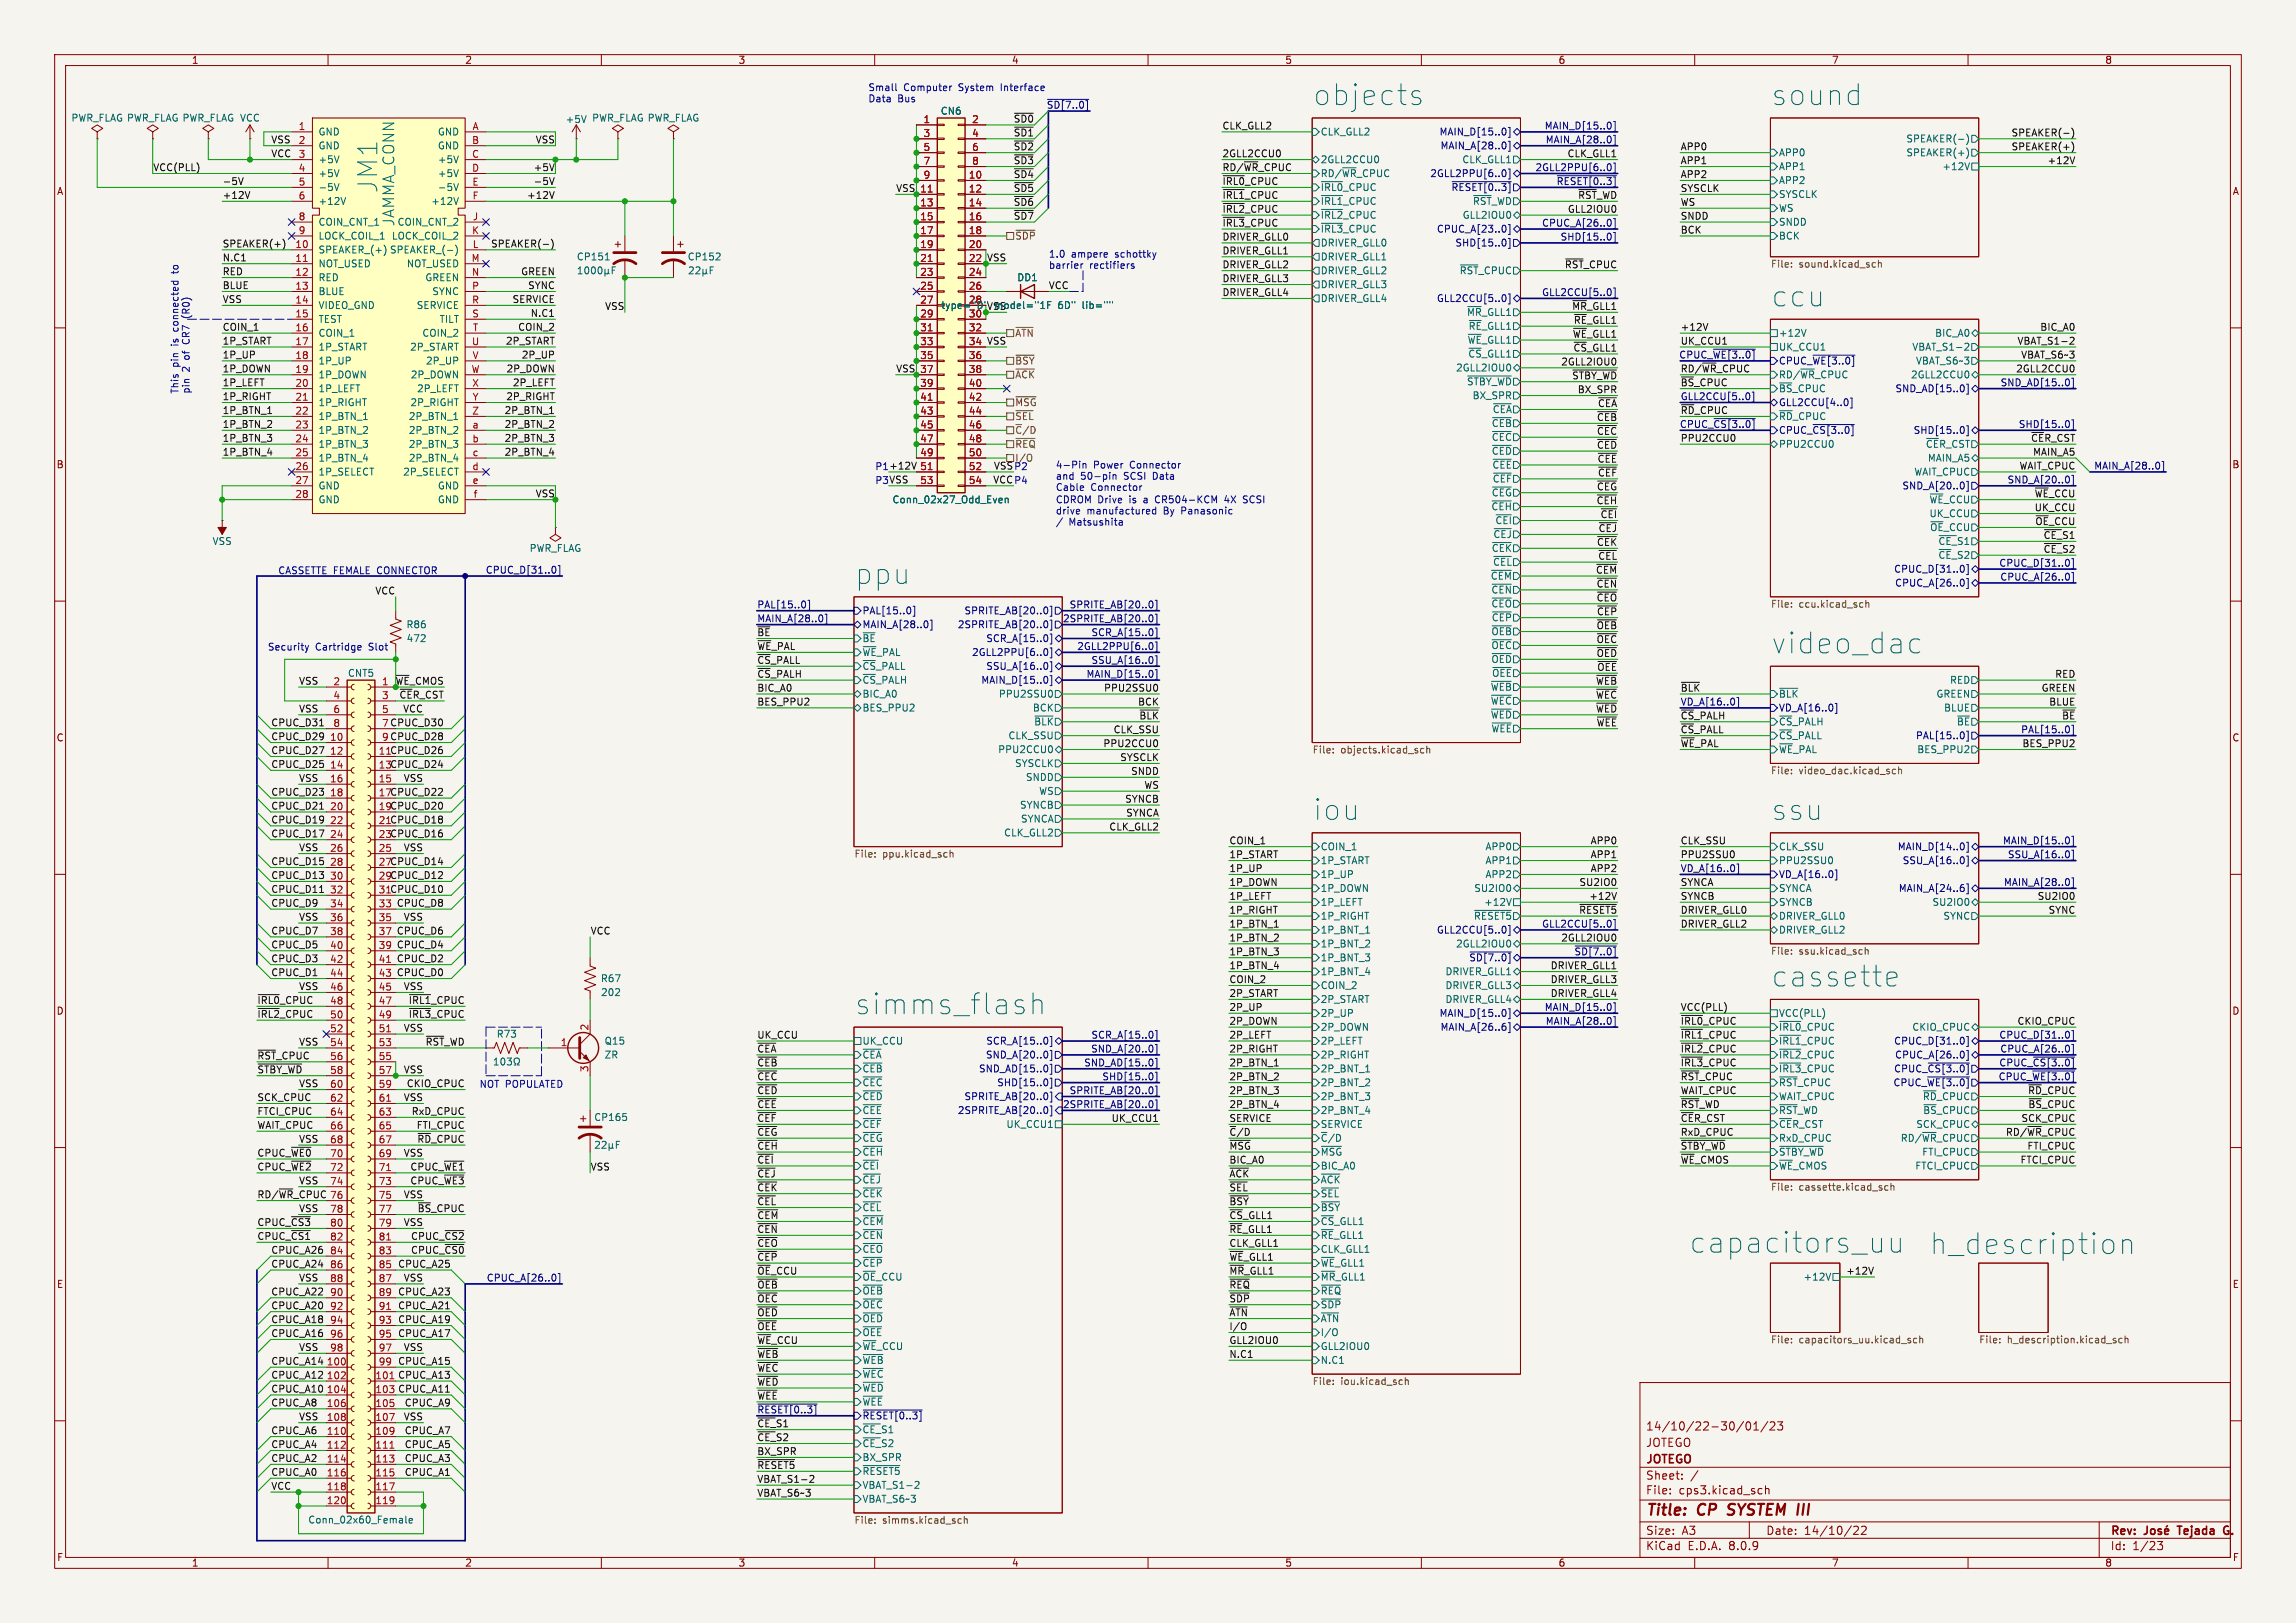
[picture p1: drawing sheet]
<svg xmlns="http://www.w3.org/2000/svg" width="420mm" height="297mm" viewBox="0 0 420 297" stroke-linecap="round" stroke-linejoin="round" font-family="sans-serif">
<defs><g id="words">
<g font-size="5.3" fill="#006464">
<text x="240" y="19.6">objects</text>
<text x="323.8" y="19.6">sound</text>
<text x="323.8" y="56.4">ccu</text>
<text x="156.2" y="107.2">ppu</text>
<text x="323.8" y="119.9">video_dac</text>
<text x="240" y="150.4">iou</text>
<text x="323.8" y="150.4">ssu</text>
<text x="156.2" y="186">simms_flash</text>
<text x="323.8" y="180.9">cassette</text>
<text x="308.9" y="229.6">capacitors_uu</text>
<text x="352.8" y="229.9">h_description</text>
</g>
<text font-size="4.9" fill="#006464" x="69.3" y="35.4" transform="rotate(-90 69.3 35.4)">JM1</text>
<text font-size="2.8" fill="#006464" x="72.4" y="41.5" transform="rotate(-90 72.4 41.5)">JAMMA_CONN</text>
<g font-size="2.8" fill="#840000">
<text x="301" y="277.9">Title:</text>
<text x="310.6" y="277.9">CP</text>
<text x="317" y="277.9">SYSTEM III</text>
</g>
<g font-size="2.1" fill="#840000">
<text x="301" y="262">14/10/22-30/01/23</text>
<text x="301" y="268.2">JOTEGO</text>
<text x="301" y="265">JOTEGO</text>
<text x="301" y="273.7">File:</text>
<text x="301" y="271">Sheet:</text>
<text x="307.1" y="273.7">cps3.kicad_sch</text>
<text x="301" y="281.1">Size:</text>
<text x="307.6" y="281.1">A3</text>
<text x="323" y="281.1">Date:</text>
<text x="330" y="281.1">14/10/22</text>
<text x="386" y="281.3">Rev:</text>
<text x="399.1" y="281.3">Tejada</text>
<text x="408.1" y="281.3">G.</text>
<text x="301" y="283.9">KiCad</text>
<text x="308.7" y="283.9">E.D.A.</text>
<text x="316.3" y="283.9">8.0.9</text>
<text x="386" y="283.9">Id:</text>
<text x="390.1" y="283.9">1/23</text>
</g>
<g font-size="1.8" fill="#840000">
<text x="35" y="11.9">1</text>
<text x="85" y="11.9">2</text>
<text x="135" y="11.9">3</text>
<text x="185" y="11.9">4</text>
<text x="235" y="11.9">5</text>
<text x="285" y="11.9">6</text>
<text x="335" y="11.9">7</text>
<text x="385" y="11.9">8</text>
<text x="10.3" y="35.9">A</text>
<text x="408.3" y="35.9">A</text>
<text x="10.3" y="85.9">B</text>
<text x="408.2" y="85.9">B</text>
<text x="10.3" y="135.9">C</text>
<text x="408.2" y="135.9">C</text>
<text x="10.3" y="185.9">D</text>
<text x="408.2" y="185.9">D</text>
<text x="10.3" y="235.9">E</text>
<text x="408.3" y="235.9">E</text>
<text x="10.3" y="285.9">F</text>
<text x="35" y="286.9">1</text>
<text x="85" y="286.9">2</text>
<text x="135" y="286.9">3</text>
<text x="185" y="286.9">4</text>
<text x="235" y="286.9">5</text>
<text x="285" y="286.9">6</text>
<text x="335" y="286.9">7</text>
<text x="385" y="286.9">8</text>
<text x="408.3" y="285.9">F</text>
</g>
<g font-size="1.8" fill="#0000c2">
<text x="158.7" y="16.8">Small</text>
<text x="165.3" y="16.8">Computer</text>
<text x="175.5" y="16.8">System</text>
<text x="183.4" y="16.8">Interface</text>
<text x="158.7" y="18.8">Data</text>
<text x="164.2" y="18.8">Bus</text>
<text x="191.8" y="47.2">1.0</text>
<text x="196" y="47.2">ampere</text>
<text x="204.1" y="47.2">schottky</text>
<text x="32.7" y="49.5" transform="rotate(-90 32.7 49.5)">to</text>
<text x="191.8" y="49.3">barrier</text>
<text x="199.3" y="49.3">rectifiers</text>
<text x="34.8" y="57.7" transform="rotate(-90 34.8 57.7)">(R0)</text>
<text x="32.7" y="63.1" transform="rotate(-90 32.7 63.1)">is</text>
<text x="32.7" y="60.3" transform="rotate(-90 32.7 60.3)">connected</text>
<text x="34.8" y="65.7" transform="rotate(-90 34.8 65.7)">of</text>
<text x="34.8" y="62.6" transform="rotate(-90 34.8 62.6)">CR7</text>
<text x="32.7" y="67.2" transform="rotate(-90 32.7 67.2)">pin</text>
<text x="34.8" y="68.1" transform="rotate(-90 34.8 68.1)">2</text>
<text x="32.7" y="72.1" transform="rotate(-90 32.7 72.1)">This</text>
<text x="34.8" y="72.1" transform="rotate(-90 34.8 72.1)">pin</text>
<text x="160" y="86.1">P1 +12V</text>
<text x="160" y="88.7">P3 VSS</text>
<text x="181.6" y="88.6">VCCP4</text>
<text x="181.7" y="86">VSSP2</text>
<text x="185.6" y="84.7">I/O</text>
<text x="193" y="85.8">4-Pin</text>
<text x="193" y="87.9">and</text>
<text x="193" y="89.9">Cable</text>
<text x="197.7" y="87.9">50-pin</text>
<text x="199.5" y="89.9">Connector</text>
<text x="200" y="85.8">Power</text>
<text x="205.7" y="87.9">SCSI</text>
<text x="206.8" y="85.8">Connector</text>
<text x="211.2" y="87.9">Data</text>
<text x="193" y="92.2">CDROM Drive</text>
<text x="193" y="94.2">drive</text>
<text x="198.8" y="94.2">manufactured</text>
<text x="206.7" y="92.2">is</text>
<text x="209.5" y="92.2">a</text>
<text x="211.8" y="92.2">CR504-KCM</text>
<text x="213" y="94.2">By</text>
<text x="216.4" y="94.2">Panasonic</text>
<text x="224.7" y="92.2">4X</text>
<text x="228.3" y="92.2">SCSI</text>
<text x="195.5" y="96.3">Matsushita</text>
<text x="50.8" y="105.2">CASSETTE FEMALE CONNECTOR</text>
<text x="49.1" y="119.1">Security</text>
<text x="57.9" y="119.1">Cartridge</text>
<text x="67.8" y="119.1">Slot</text>
<text x="87.6" y="199.1">NOT POPULATED</text>
</g>
<g font-size="1.8" fill="#006464">
<text x="13" y="22.5">PWR_FLAG PWR_FLAG PWR_FLAG VCC</text>
<text x="103.4" y="22.7">+5V</text>
<text x="108.2" y="22.5">PWR_FLAG PWR_FLAG</text>
<text x="172" y="21.2">CN6</text>
<text x="58.2" y="25">GND</text>
<text x="58.2" y="27.5">GND</text>
<text x="80" y="25">GND</text>
<text x="80" y="27.5">GND</text>
<text x="241.5" y="25">CLK_GLL2</text>
<text x="325.3" y="28.8">APP0</text>
<text x="348.6" y="26.3">SPEAKER(-)</text>
<text x="348.6" y="28.8">SPEAKER(+)</text>
<text x="58.2" y="30.1">+5V</text>
<text x="58.2" y="32.6">+5V</text>
<text x="58.2" y="35.2">-5V</text>
<text x="80" y="30.1">+5V</text>
<text x="80" y="32.6">+5V</text>
<text x="80" y="35.2">-5V</text>
<text x="241.5" y="30.1">2GLL2CCU0</text>
<text x="241.5" y="32.6">RD/~{WR}_CPUC</text>
<text x="241.5" y="35.2">~{IRL0}_CPUC</text>
<text x="267.4" y="30.1">CLK_GLL1</text>
<text x="325.3" y="33.9">APP2</text>
<text x="325.3" y="31.3">APP1</text>
<text x="355.2" y="31.3">+12V</text>
<text x="58.2" y="37.7">+12V</text>
<text x="58.2" y="41.5">COIN_CNT_1</text>
<text x="72.6" y="41.5">COIN_CNT_2</text>
<text x="78.8" y="37.7">+12V</text>
<text x="241.5" y="40.2">~{IRL2}_CPUC</text>
<text x="241.5" y="37.7">~{IRL1}_CPUC</text>
<text x="267.5" y="40.2">GLL2IOU0</text>
<text x="269.3" y="37.7">~{RST}_WD</text>
<text x="325.3" y="36.4">SYSCLK</text>
<text x="325.3" y="39">WS</text>
<text x="325.3" y="41.5">SNDD</text>
<text x="58.2" y="46.6">SPEAKER_(+)</text>
<text x="58.2" y="44">LOCK_COIL_1</text>
<text x="71.2" y="46.6">SPEAKER_(-)</text>
<text x="71.6" y="44">LOCK_COIL_2</text>
<text x="105.4" y="47.9">CP151</text>
<text x="125.7" y="47.9">CP152</text>
<text x="241.5" y="42.8">~{IRL3}_CPUC</text>
<text x="241.5" y="45.3">DRIVER_GLL0</text>
<text x="241.5" y="47.9">DRIVER_GLL1</text>
<text x="325.3" y="44">BCK</text>
<text x="58.2" y="49.1">NOT_USED</text>
<text x="58.2" y="51.7">RED</text>
<text x="74.3" y="49.1">NOT_USED</text>
<text x="77.7" y="51.7">GREEN</text>
<text x="186" y="51.7">DD1</text>
<text x="241.5" y="52.9">DRIVER_GLL3</text>
<text x="241.5" y="50.4">DRIVER_GLL2</text>
<text x="266.9" y="50.4">~{RST}_CPUC</text>
<text x="58.2" y="54.2">BLUE</text>
<text x="58.2" y="56.7">VIDEO_GND</text>
<text x="58.2" y="59.3">TEST</text>
<text x="76.1" y="56.7">SERVICE</text>
<text x="79" y="54.2">SYNC</text>
<text x="80.3" y="59.3">TILT</text>
<text x="172.1" y="56.7">type=&quot;D&quot;</text>
<text x="177.1" y="55.6">28</text>
<text x="177.1" y="58.2">30</text>
<text x="180.4" y="56.8">VSS</text>
<text x="182" y="56.7">model=&quot;1F</text>
<text x="193.7" y="56.7">6D&quot;</text>
<text x="198.3" y="56.7">lib=&quot;&quot;</text>
<text x="241.5" y="55.5">DRIVER_GLL4</text>
<text x="268.2" y="58">~{MR}_GLL1</text>
<text x="58.2" y="61.8">COIN_1</text>
<text x="58.2" y="64.4">1P_START</text>
<text x="74.9" y="64.4">2P_START</text>
<text x="77.2" y="61.8">COIN_2</text>
<text x="268.4" y="63.1">~{WE}_GLL1</text>
<text x="268.5" y="65.6">~{CS}_GLL1</text>
<text x="268.5" y="60.6">~{RE}_GLL1</text>
<text x="325.3" y="61.8">+12V</text>
<text x="325.3" y="64.4">UK_CCU1</text>
<text x="349.7" y="64.4">VBAT_S1-2</text>
<text x="353.9" y="61.8">BIC_A0</text>
<text x="58.2" y="66.9">1P_UP</text>
<text x="58.2" y="69.4">1P_DOWN</text>
<text x="58.2" y="72">1P_LEFT</text>
<text x="75" y="69.4">2P_DOWN</text>
<text x="76.2" y="72">2P_LEFT</text>
<text x="77.8" y="66.9">2P_UP</text>
<text x="266.2" y="68.2">2GLL2IOU0</text>
<text x="268.2" y="70.7">~{STBY_WD}</text>
<text x="325.3" y="69.4">RD/~{WR}_CPUC</text>
<text x="349.5" y="69.4">2GLL2CCU0</text>
<text x="350.4" y="66.9">VBAT_S6~3</text>
<text x="58.2" y="74.5">1P_RIGHT</text>
<text x="58.2" y="77.1">1P_BTN_1</text>
<text x="74.7" y="77.1">2P_BTN_1</text>
<text x="75" y="74.5">2P_RIGHT</text>
<text x="269.3" y="73.3">BX_SPR</text>
<text x="273" y="75.8">~{CEA}</text>
<text x="58.2" y="79.6">1P_BTN_2</text>
<text x="58.2" y="82.1">1P_BTN_3</text>
<text x="74.7" y="79.6">2P_BTN_2</text>
<text x="74.7" y="82.1">2P_BTN_3</text>
<text x="272.8" y="80.9">~{CEC}</text>
<text x="272.8" y="78.3">~{CEB}</text>
<text x="272.8" y="83.4">~{CED}</text>
<text x="325.3" y="82.1">PPU2CCU0</text>
<text x="349.9" y="79.6">SHD[15..0]</text>
<text x="352.2" y="82.1">~{CE}R_CST</text>
<text x="58.2" y="84.7">1P_BTN_4</text>
<text x="58.2" y="87.2">1P_SELECT</text>
<text x="58.2" y="89.8">GND</text>
<text x="73.7" y="87.2">2P_SELECT</text>
<text x="74.7" y="84.7">2P_BTN_4</text>
<text x="80" y="89.8">GND</text>
<text x="272.9" y="86">~{CEE}</text>
<text x="273" y="88.5">~{CEF}</text>
<text x="350.1" y="87.2">WAIT_CPUC</text>
<text x="352.5" y="84.7">MAIN_A5</text>
<text x="58.2" y="92.3">GND</text>
<text x="80" y="92.3">GND</text>
<text x="163.2" y="92.3">Conn_02x27_Odd_Even</text>
<text x="272.7" y="93.6">~{CEH}</text>
<text x="272.8" y="91">~{CEG}</text>
<text x="352.8" y="94.8">UK_CCU</text>
<text x="352.8" y="92.3">~{WE}_CCU</text>
<text x="38.8" y="99.9">VSS</text>
<text x="96.8" y="101.2">PWR_FLAG</text>
<text x="272.8" y="101.2">~{CEK}</text>
<text x="273.1" y="98.7">~{CEJ}</text>
<text x="273.4" y="96.1">~{CEI}</text>
<text x="353" y="97.4">~{OE}_CCU</text>
<text x="354.5" y="99.9">~{CE_}S1</text>
<text x="272.6" y="106.3">~{CEM}</text>
<text x="273" y="103.7">~{CEL}</text>
<text x="272.7" y="108.8">~{CEN}</text>
<text x="272.7" y="111.4">~{CEO}</text>
<text x="272.8" y="113.9">~{CEP}</text>
<text x="74.3" y="115.2">R86</text>
<text x="74.3" y="117.7">472</text>
<text x="157.7" y="115.2">MAIN_A[28..0]</text>
<text x="157.7" y="117.7">~{BE}</text>
<text x="272.7" y="116.4">~{OEB}</text>
<text x="272.7" y="119">~{OEC}</text>
<text x="63.5" y="124.1">CNT5</text>
<text x="157.7" y="120.2">~{WE}_PAL</text>
<text x="157.7" y="122.8">~{CS}_PALL</text>
<text x="157.7" y="125.3">~{CS}_PALH</text>
<text x="272.7" y="121.5">~{OED}</text>
<text x="272.8" y="124.1">~{OEE}</text>
<text x="356.6" y="125.3">RED</text>
<text x="157.7" y="127.9">BIC_A0</text>
<text x="157.7" y="130.4">BES_PPU2</text>
<text x="182.6" y="127.9">PPU2SSU0</text>
<text x="188.8" y="130.4">BCK</text>
<text x="272.6" y="131.7">~{WED}</text>
<text x="272.6" y="126.6">~{WEB}</text>
<text x="272.6" y="129.1">~{WEC}</text>
<text x="325.3" y="130.4">VD_A[16..0]</text>
<text x="354.1" y="127.9">GREEN</text>
<text x="355.5" y="130.4">BLUE</text>
<text x="184.4" y="135.5">CLK_SSU</text>
<text x="189.1" y="132.9">~{BLK}</text>
<text x="272.7" y="134.2">~{WEE}</text>
<text x="325.3" y="132.9">~{CS}_PALH</text>
<text x="325.3" y="135.5">~{CS}_PALL</text>
<text x="357.9" y="132.9">~{BE}</text>
<text x="182.5" y="138">PPU2CCU0</text>
<text x="185.6" y="140.6">SYSCLK</text>
<text x="187.6" y="143.1">SNDD</text>
<text x="325.3" y="138">~{WE}_PAL</text>
<text x="350.6" y="138">BES_PPU2</text>
<text x="186.5" y="148.2">SYNCB</text>
<text x="190" y="145.6">WS</text>
<text x="183.6" y="153.3">CLK_GLL2</text>
<text x="186.7" y="150.7">SYNCA</text>
<text x="241.5" y="155.8">COIN_1</text>
<text x="271.6" y="155.8">APP0</text>
<text x="325.3" y="155.8">CLK_SSU</text>
<text x="241.5" y="158.3">1P_START</text>
<text x="241.5" y="160.9">1P_UP</text>
<text x="271.6" y="158.3">APP1</text>
<text x="271.6" y="160.9">APP2</text>
<text x="325.3" y="158.3">PPU2SSU0</text>
<text x="241.5" y="163.4">1P_DOWN</text>
<text x="241.5" y="166">1P_LEFT</text>
<text x="269.6" y="163.4">SU2IO0</text>
<text x="271.4" y="166">+12V</text>
<text x="325.3" y="163.4">SYNCA</text>
<text x="325.3" y="166">SYNCB</text>
<text x="353.4" y="166">SU2IO0</text>
<text x="241.5" y="171">1P_BNT_1</text>
<text x="241.5" y="168.5">1P_RIGHT</text>
<text x="241.5" y="173.6">1P_BNT_2</text>
<text x="266.2" y="173.6">2GLL2IOU0</text>
<text x="325.3" y="168.5">DRIVER_GLL0</text>
<text x="325.3" y="171">DRIVER_GLL2</text>
<text x="355.4" y="168.5">SYNC</text>
<text x="109.8" y="179.9">R67</text>
<text x="241.5" y="176.1">1P_BNT_3</text>
<text x="241.5" y="178.7">1P_BNT_4</text>
<text x="264.3" y="178.7">DRIVER_GLL1</text>
<text x="109.8" y="182.5">202</text>
<text x="241.5" y="183.7">2P_START</text>
<text x="241.5" y="181.2">COIN_2</text>
<text x="264.3" y="183.7">DRIVER_GLL4</text>
<text x="264.3" y="181.2">DRIVER_GLL3</text>
<text x="90.8" y="190.1">R73</text>
<text x="110.5" y="191.4">Q15</text>
<text x="157.7" y="191.4">UK_CCU</text>
<text x="241.5" y="186.3">2P_UP</text>
<text x="241.5" y="191.4">2P_LEFT</text>
<text x="241.5" y="188.8">2P_DOWN</text>
<text x="325.3" y="188.8">~{IRL0}_CPUC</text>
<text x="325.3" y="191.4">~{IRL1}_CPUC</text>
<text x="325.3" y="186.3">VCC(PLL)</text>
<text x="349.7" y="188.8">CKIO_CPUC</text>
<text x="110.5" y="193.9">ZR</text>
<text x="157.7" y="196.4">~{CEB}</text>
<text x="157.7" y="193.9">~{CEA}</text>
<text x="241.5" y="196.4">2P_BNT_1</text>
<text x="241.5" y="193.9">2P_RIGHT</text>
<text x="325.3" y="193.9">~{IRL2}_CPUC</text>
<text x="325.3" y="196.4">~{IRL3}_CPUC</text>
<text x="157.7" y="199">~{CEC}</text>
<text x="157.7" y="201.5">~{CED}</text>
<text x="241.5" y="201.5">2P_BNT_3</text>
<text x="241.5" y="199">2P_BNT_2</text>
<text x="325.3" y="199">~{RST}_CPUC</text>
<text x="325.3" y="201.5">WAIT_CPUC</text>
<text x="351.6" y="201.5">~{RD}_CPUC</text>
<text x="108.6" y="205.3">CP165</text>
<text x="157.7" y="206.6">~{CEF}</text>
<text x="157.7" y="209.1">~{CEG}</text>
<text x="157.7" y="204.1">~{CEE}</text>
<text x="184" y="206.6">UK_CCU1</text>
<text x="241.5" y="206.6">SERVICE</text>
<text x="241.5" y="204.1">2P_BNT_4</text>
<text x="241.5" y="209.1">~{C}/D</text>
<text x="325.3" y="204.1">~{RST}_WD</text>
<text x="325.3" y="206.6">~{CE}R_CST</text>
<text x="325.3" y="209.1">RxD_CPUC</text>
<text x="347.6" y="209.1">RD/~{WR}_CPUC</text>
<text x="350.4" y="206.6">SCK_CPUC</text>
<text x="351.7" y="204.1">~{BS}_CPUC</text>
<text x="157.7" y="211.7">~{CEH}</text>
<text x="157.7" y="214.2">~{CEI}</text>
<text x="241.5" y="214.2">BIC_A0</text>
<text x="241.5" y="211.7">~{MSG}</text>
<text x="325.3" y="214.2">~{WE}_CMOS</text>
<text x="325.3" y="211.7">~{STBY_WD}</text>
<text x="350.2" y="214.2">FTCI_CPUC</text>
<text x="351.5" y="211.7">FTI_CPUC</text>
<text x="157.7" y="219.3">~{CEK}</text>
<text x="157.7" y="221.8">~{CEL}</text>
<text x="157.7" y="216.8">~{CEJ}</text>
<text x="241.5" y="219.3">~{SEL}</text>
<text x="241.5" y="216.8">~{ACK}</text>
<text x="241.5" y="221.8">~{BSY}</text>
<text x="157.7" y="226.9">~{CEN}</text>
<text x="157.7" y="224.4">~{CEM}</text>
<text x="241.5" y="224.4">~{CS}_GLL1</text>
<text x="241.5" y="226.9">~{RE}_GLL1</text>
<text x="157.7" y="232">~{CEP}</text>
<text x="157.7" y="229.5">~{CEO}</text>
<text x="241.5" y="232">~{WE}_GLL1</text>
<text x="241.5" y="229.5">CLK_GLL1</text>
<text x="157.7" y="237.1">~{OEB}</text>
<text x="157.7" y="239.6">~{OEC}</text>
<text x="157.7" y="234.5">~{OE}_CCU</text>
<text x="241.5" y="234.5">~{MR}_GLL1</text>
<text x="241.5" y="237.1">~{REQ}</text>
<text x="241.5" y="239.6">~{SDP}</text>
<text x="329.8" y="234.5">+12V</text>
<text x="157.7" y="244.7">~{OEE}</text>
<text x="157.7" y="242.2">~{OED}</text>
<text x="241.5" y="242.2">~{ATN}</text>
<text x="241.5" y="244.7">I/O</text>
<text x="157.7" y="249.8">~{WEB}</text>
<text x="157.7" y="247.2">~{WE}_CCU</text>
<text x="241.5" y="247.2">GLL2IOU0</text>
<text x="241.5" y="249.8">N.C1</text>
<text x="157.7" y="252.3">~{WEC}</text>
<text x="157.7" y="254.9">~{WED}</text>
<text x="157.7" y="262.5">~{CE_}S1</text>
<text x="157.7" y="265">~{CE_}S2</text>
<text x="157.7" y="267.6">BX_SPR</text>
<text x="157.7" y="270.1">~{RESET5}</text>
<text x="157.7" y="272.6">VBAT_S1-2</text>
<text x="157.7" y="275.2">VBAT_S6~3</text>
<text x="56.3" y="279">Conn_02x60_Female</text>
</g>
<g font-size="1.8" fill="#a90000">
<text x="54.5" y="23.9">1</text>
<text x="86.3" y="23.9">A</text>
<text x="168.8" y="22.6">1</text>
<text x="177.7" y="22.6">2</text>
<text x="54.5" y="26.4">2</text>
<text x="54.5" y="29">3</text>
<text x="86.3" y="26.4">B</text>
<text x="86.3" y="29">C</text>
<text x="168.8" y="25.1">3</text>
<text x="168.8" y="27.7">5</text>
<text x="177.7" y="25.1">4</text>
<text x="177.7" y="27.7">6</text>
<text x="54.5" y="31.5">4</text>
<text x="54.5" y="34">5</text>
<text x="86.3" y="31.5">D</text>
<text x="86.3" y="34">E</text>
<text x="168.2" y="35.3">11</text>
<text x="168.8" y="30.2">7</text>
<text x="168.8" y="32.8">9</text>
<text x="177.1" y="32.8">10</text>
<text x="177.1" y="35.3">12</text>
<text x="177.7" y="30.2">8</text>
<text x="54.5" y="36.6">6</text>
<text x="54.5" y="40.4">8</text>
<text x="86.3" y="36.6">F</text>
<text x="86.4" y="40.4">J</text>
<text x="168.2" y="37.8">13</text>
<text x="168.2" y="40.4">15</text>
<text x="177.1" y="37.8">14</text>
<text x="177.1" y="40.4">16</text>
<text x="53.9" y="45.5">10</text>
<text x="54.5" y="42.9">9</text>
<text x="86.3" y="42.9">K</text>
<text x="86.4" y="45.5">L</text>
<text x="168.2" y="42.9">17</text>
<text x="168.2" y="45.5">19</text>
<text x="177.1" y="42.9">18</text>
<text x="177.1" y="45.5">20</text>
<text x="53.9" y="48">11</text>
<text x="53.9" y="50.5">12</text>
<text x="53.9" y="53.1">13</text>
<text x="86.2" y="48">M</text>
<text x="86.2" y="50.5">N</text>
<text x="86.3" y="53.1">P</text>
<text x="168.2" y="48">21</text>
<text x="168.2" y="50.5">23</text>
<text x="168.2" y="53.1">25</text>
<text x="177.1" y="48">22</text>
<text x="177.1" y="50.5">24</text>
<text x="177.1" y="53.1">26</text>
<text x="53.9" y="55.6">14</text>
<text x="53.9" y="58.2">15</text>
<text x="86.3" y="55.6">R</text>
<text x="86.3" y="58.2">S</text>
<text x="168.2" y="55.6">27</text>
<text x="168.2" y="58.2">29</text>
<text x="53.9" y="60.7">16</text>
<text x="53.9" y="63.2">17</text>
<text x="53.9" y="65.8">18</text>
<text x="86.2" y="63.2">U</text>
<text x="86.3" y="65.8">V</text>
<text x="86.4" y="60.7">T</text>
<text x="168.2" y="60.7">31</text>
<text x="168.2" y="63.2">33</text>
<text x="168.2" y="65.8">35</text>
<text x="177.1" y="60.7">32</text>
<text x="177.1" y="63.2">34</text>
<text x="177.1" y="65.8">36</text>
<text x="53.9" y="68.3">19</text>
<text x="53.9" y="70.9">20</text>
<text x="86.2" y="68.3">W</text>
<text x="86.3" y="70.9">X</text>
<text x="168.2" y="68.3">37</text>
<text x="168.2" y="70.9">39</text>
<text x="177.1" y="68.3">38</text>
<text x="177.1" y="70.9">40</text>
<text x="53.9" y="73.4">21</text>
<text x="53.9" y="75.9">22</text>
<text x="86.3" y="75.9">Z</text>
<text x="86.3" y="73.4">Y</text>
<text x="168.2" y="73.4">41</text>
<text x="168.2" y="75.9">43</text>
<text x="177.1" y="73.4">42</text>
<text x="177.1" y="75.9">44</text>
<text x="53.9" y="78.5">23</text>
<text x="53.9" y="81">24</text>
<text x="53.9" y="83.6">25</text>
<text x="86.3" y="78.5">a</text>
<text x="86.3" y="81">b</text>
<text x="86.3" y="83.6">c</text>
<text x="168.2" y="78.5">45</text>
<text x="168.2" y="81">47</text>
<text x="168.2" y="83.6">49</text>
<text x="177.1" y="78.5">46</text>
<text x="177.1" y="81">48</text>
<text x="177.1" y="83.6">50</text>
<text x="53.9" y="86.1">26</text>
<text x="53.9" y="88.6">27</text>
<text x="86.3" y="86.1">d</text>
<text x="86.3" y="88.6">e</text>
<text x="168.2" y="86.1">51</text>
<text x="168.2" y="88.6">53</text>
<text x="177.1" y="86.1">52</text>
<text x="177.1" y="88.6">54</text>
<text x="53.9" y="91.2">28</text>
<text x="86.5" y="91.2">f</text>
<text x="60.9" y="125.5">2</text>
<text x="69.8" y="125.5">1</text>
<text x="60.9" y="128">4</text>
<text x="60.9" y="130.6">6</text>
<text x="69.8" y="128">3</text>
<text x="69.8" y="130.6">5</text>
<text x="60.3" y="135.6">10</text>
<text x="60.9" y="133.1">8</text>
<text x="60.3" y="138.2">12</text>
<text x="60.3" y="140.7">14</text>
<text x="60.3" y="143.3">16</text>
<text x="69.2" y="143.3">15</text>
<text x="60.3" y="145.8">18</text>
<text x="60.3" y="148.3">20</text>
<text x="60.3" y="150.9">22</text>
<text x="60.3" y="153.4">24</text>
<text x="60.3" y="156">26</text>
<text x="69.2" y="156">25</text>
<text x="60.3" y="158.5">28</text>
<text x="60.3" y="161">30</text>
<text x="60.3" y="163.6">32</text>
<text x="60.3" y="166.1">34</text>
<text x="69.2" y="166.1">33</text>
<text x="60.3" y="168.7">36</text>
<text x="60.3" y="171.2">38</text>
<text x="60.3" y="173.7">40</text>
<text x="69.2" y="168.7">35</text>
<text x="69.2" y="171.2">37</text>
<text x="69.2" y="173.7">39</text>
<text x="60.3" y="176.3">42</text>
<text x="60.3" y="178.8">44</text>
<text x="69.2" y="176.3">41</text>
<text x="69.2" y="178.8">43</text>
<text x="60.3" y="181.4">46</text>
<text x="60.3" y="183.9">48</text>
<text x="69.2" y="181.4">45</text>
<text x="69.2" y="183.9">47</text>
<text x="60.3" y="186.4">50</text>
<text x="60.3" y="189">52</text>
<text x="60.3" y="191.5">54</text>
<text x="69.2" y="186.4">49</text>
<text x="69.2" y="189">51</text>
<text x="69.2" y="191.5">53</text>
<text x="102.5" y="191.5">1</text>
<text x="107.7" y="188.7" transform="rotate(-90 107.7 188.7)">2</text>
<text x="60.3" y="194.1">56</text>
<text x="60.3" y="196.6">58</text>
<text x="69.2" y="194.1">55</text>
<text x="69.2" y="196.6">57</text>
<text x="107.7" y="196.3" transform="rotate(-90 107.7 196.3)">3</text>
<text x="60.3" y="199.1">60</text>
<text x="60.3" y="201.7">62</text>
<text x="69.2" y="199.1">59</text>
<text x="69.2" y="201.7">61</text>
<text x="60.3" y="204.2">64</text>
<text x="60.3" y="206.8">66</text>
<text x="60.3" y="209.3">68</text>
<text x="69.2" y="204.2">63</text>
<text x="69.2" y="206.8">65</text>
<text x="69.2" y="209.3">67</text>
<text x="60.3" y="211.8">70</text>
<text x="60.3" y="214.4">72</text>
<text x="69.2" y="211.8">69</text>
<text x="69.2" y="214.4">71</text>
<text x="60.3" y="216.9">74</text>
<text x="60.3" y="219.5">76</text>
<text x="60.3" y="222">78</text>
<text x="69.2" y="216.9">73</text>
<text x="69.2" y="219.5">75</text>
<text x="69.2" y="222">77</text>
<text x="60.3" y="224.5">80</text>
<text x="60.3" y="227.1">82</text>
<text x="69.2" y="224.5">79</text>
<text x="69.2" y="227.1">81</text>
<text x="60.3" y="229.6">84</text>
<text x="60.3" y="232.2">86</text>
<text x="69.2" y="229.6">83</text>
<text x="69.2" y="232.2">85</text>
<text x="60.3" y="234.7">88</text>
<text x="60.3" y="237.2">90</text>
<text x="60.3" y="239.8">92</text>
<text x="69.2" y="234.7">87</text>
<text x="69.2" y="237.2">89</text>
<text x="69.2" y="239.8">91</text>
<text x="60.3" y="242.3">94</text>
<text x="60.3" y="244.9">96</text>
<text x="69.2" y="242.3">93</text>
<text x="69.2" y="244.9">95</text>
<text x="59.7" y="249.9">100</text>
<text x="60.3" y="247.4">98</text>
<text x="69.2" y="247.4">97</text>
<text x="69.2" y="249.9">99</text>
<text x="59.7" y="252.5">102</text>
<text x="59.7" y="255">104</text>
<text x="59.7" y="257.6">106</text>
<text x="68.6" y="257.6">105</text>
<text x="59.7" y="260.1">108</text>
<text x="59.7" y="262.6">110</text>
<text x="68.6" y="260.1">107</text>
<text x="68.6" y="262.6">109</text>
<text x="59.7" y="265.2">112</text>
<text x="59.7" y="267.7">114</text>
<text x="68.6" y="265.2">111</text>
<text x="68.6" y="267.7">113</text>
<text x="59.7" y="270.3">116</text>
<text x="59.7" y="272.8">118</text>
<text x="59.7" y="275.3">120</text>
<text x="68.6" y="270.3">115</text>
<text x="68.6" y="272.8">117</text>
<text x="68.6" y="275.3">119</text>
</g>
<g font-size="1.8" fill="#0f0f0f">
<text x="185.3" y="22.5">~{SD0}</text>
<text x="223.5" y="23.8">CLK_GLL2</text>
<text x="49.5" y="26.3">VSS</text>
<text x="49.5" y="28.9">VCC</text>
<text x="97.9" y="26.3">VSS</text>
<text x="185.3" y="25.1">~{SD1}</text>
<text x="185.3" y="27.6">~{SD2}</text>
<text x="223.5" y="28.9">2GLL2CCU0</text>
<text x="286.6" y="28.9">CLK_GLL1</text>
<text x="307.3" y="27.6">APP0</text>
<text x="367.9" y="25.1">SPEAKER(-)</text>
<text x="367.9" y="27.6">SPEAKER(+)</text>
<text x="27.9" y="31.4">VCC(PLL)</text>
<text x="40.6" y="33.9">-5V</text>
<text x="97.5" y="31.4">+5V</text>
<text x="97.5" y="33.9">-5V</text>
<text x="163.8" y="35.2">VSS</text>
<text x="185.3" y="32.7">~{SD4}</text>
<text x="185.3" y="30.1">~{SD3}</text>
<text x="185.3" y="35.2">~{SD5}</text>
<text x="223.5" y="31.4">RD/~{WR}_CPUC</text>
<text x="223.5" y="33.9">~{IRL0}_CPUC</text>
<text x="307.3" y="35.2">SYSCLK</text>
<text x="307.3" y="32.7">APP2</text>
<text x="307.3" y="30.1">APP1</text>
<text x="374.4" y="30.1">+12V</text>
<text x="40.6" y="36.5">+12V</text>
<text x="96.3" y="36.5">+12V</text>
<text x="185.3" y="37.8">~{SD6}</text>
<text x="185.3" y="40.3">~{SD7}</text>
<text x="223.5" y="36.5">~{IRL1}_CPUC</text>
<text x="223.5" y="41.6">~{IRL3}_CPUC</text>
<text x="223.5" y="39">~{IRL2}_CPUC</text>
<text x="286.7" y="39">GLL2IOU0</text>
<text x="288.6" y="36.5">~{RST}_WD</text>
<text x="307.3" y="37.8">WS</text>
<text x="307.3" y="40.3">SNDD</text>
<text x="40.6" y="47.9">N.C1</text>
<text x="40.6" y="45.4">SPEAKER(+)</text>
<text x="89.7" y="45.4">SPEAKER(-)</text>
<text x="180.4" y="47.9">VSS</text>
<text x="223.5" y="46.6">DRIVER_GLL1</text>
<text x="223.5" y="44.1">DRIVER_GLL0</text>
<text x="307.3" y="42.8">BCK</text>
<text x="40.6" y="53">BLUE</text>
<text x="40.6" y="50.5">RED</text>
<text x="95.2" y="50.5">GREEN</text>
<text x="96.5" y="53">SYNC</text>
<text x="191.7" y="53">VCC</text>
<text x="223.5" y="49.2">DRIVER_GLL2</text>
<text x="223.5" y="51.7">DRIVER_GLL3</text>
<text x="286.2" y="49.2">~{RST}_CPUC</text>
<text x="40.6" y="55.5">VSS</text>
<text x="93.7" y="55.5">SERVICE</text>
<text x="97" y="58.1">N.C1</text>
<text x="110.6" y="56.8">VSS</text>
<text x="223.5" y="54.3">DRIVER_GLL4</text>
<text x="287.5" y="56.8">~{MR}_GLL1</text>
<text x="287.8" y="59.3">~{RE}_GLL1</text>
<text x="40.6" y="65.7">1P_UP</text>
<text x="40.6" y="60.6">COIN_1</text>
<text x="40.6" y="63.2">1P_START</text>
<text x="92.4" y="63.2">2P_START</text>
<text x="94.7" y="60.6">COIN_2</text>
<text x="95.3" y="65.7">2P_UP</text>
<text x="180.4" y="63.2">VSS</text>
<text x="287.6" y="61.9">~{WE}_GLL1</text>
<text x="287.7" y="64.4">~{CS}_GLL1</text>
<text x="307.3" y="60.6">+12V</text>
<text x="307.3" y="63.2">UK_CCU1</text>
<text x="368.9" y="63.2">VBAT_S1-2</text>
<text x="369.6" y="65.7">VBAT_S6~3</text>
<text x="373.1" y="60.6">BIC_A0</text>
<text x="40.6" y="70.8">1P_LEFT</text>
<text x="40.6" y="68.2">1P_DOWN</text>
<text x="92.6" y="68.2">2P_DOWN</text>
<text x="93.7" y="70.8">2P_LEFT</text>
<text x="163.8" y="68.2">VSS</text>
<text x="285.5" y="67">2GLL2IOU0</text>
<text x="287.5" y="69.5">~{STBY_WD}</text>
<text x="307.3" y="68.2">RD/~{WR}_CPUC</text>
<text x="307.3" y="70.8">~{BS}_CPUC</text>
<text x="368.7" y="68.2">2GLL2CCU0</text>
<text x="40.6" y="73.3">1P_RIGHT</text>
<text x="40.6" y="75.9">1P_BTN_1</text>
<text x="92.2" y="75.9">2P_BTN_1</text>
<text x="92.5" y="73.3">2P_RIGHT</text>
<text x="288.5" y="72">BX_SPR</text>
<text x="292" y="77.1">~{CEB}</text>
<text x="292.2" y="74.6">~{CEA}</text>
<text x="307.3" y="75.9">~{RD}_CPUC</text>
<text x="40.6" y="80.9">1P_BTN_3</text>
<text x="40.6" y="78.4">1P_BTN_2</text>
<text x="40.6" y="83.5">1P_BTN_4</text>
<text x="92.2" y="83.5">2P_BTN_4</text>
<text x="92.2" y="80.9">2P_BTN_3</text>
<text x="92.2" y="78.4">2P_BTN_2</text>
<text x="292" y="82.2">~{CED}</text>
<text x="292" y="79.7">~{CEC}</text>
<text x="307.3" y="80.9">PPU2CCU0</text>
<text x="371.4" y="80.9">~{CE}R_CST</text>
<text x="371.8" y="83.5">MAIN_A5</text>
<text x="292" y="89.8">~{CEG}</text>
<text x="292.1" y="84.7">~{CEE}</text>
<text x="292.2" y="87.3">~{CEF}</text>
<text x="369.3" y="86">WAIT_CPUC</text>
<text x="97.9" y="91.1">VSS</text>
<text x="292" y="92.4">~{CEH}</text>
<text x="292.7" y="94.9">~{CEI}</text>
<text x="372.1" y="93.6">UK_CCU</text>
<text x="372.1" y="91.1">~{WE}_CCU</text>
<text x="292" y="100">~{CEK}</text>
<text x="292.3" y="97.4">~{CEJ}</text>
<text x="372.2" y="96.2">~{OE}_CCU</text>
<text x="373.7" y="101.3">~{CE_}S2</text>
<text x="373.7" y="98.7">~{CE_}S1</text>
<text x="291.8" y="105.1">~{CEM}</text>
<text x="292" y="107.6">~{CEN}</text>
<text x="292.3" y="102.5">~{CEL}</text>
<text x="68.6" y="108.9">VCC</text>
<text x="292" y="110.1">~{CEO}</text>
<text x="292" y="112.7">~{CEP}</text>
<text x="138.4" y="119">~{WE}_PAL</text>
<text x="138.4" y="116.5">~{BE}</text>
<text x="292" y="117.8">~{OEC}</text>
<text x="292" y="115.2">~{OEB}</text>
<text x="54.6" y="125.4">VSS</text>
<text x="138.4" y="121.6">~{CS}_PALL</text>
<text x="138.4" y="124.1">~{CS}_PALH</text>
<text x="291.8" y="125.4">~{WEB}</text>
<text x="292" y="120.3">~{OED}</text>
<text x="292.1" y="122.8">~{OEE}</text>
<text x="375.8" y="124.1">RED</text>
<text x="54.6" y="130.5">VSS</text>
<text x="73" y="127.9">~{CE}R_CST</text>
<text x="73.6" y="130.5">VCC</text>
<text x="138.4" y="126.7">BIC_A0</text>
<text x="138.4" y="129.2">BES_PPU2</text>
<text x="201.8" y="126.7">PPU2SSU0</text>
<text x="208.1" y="129.2">BCK</text>
<text x="208.3" y="131.7">~{BLK}</text>
<text x="291.8" y="127.9">~{WEC}</text>
<text x="291.8" y="130.5">~{WED}</text>
<text x="307.3" y="129.2">VD_A[16..0]</text>
<text x="307.3" y="126.7">~{BLK}</text>
<text x="307.3" y="131.7">~{CS}_PALH</text>
<text x="373.4" y="126.7">GREEN</text>
<text x="374.7" y="129.2">BLUE</text>
<text x="377.1" y="131.7">~{BE}</text>
<text x="49.5" y="135.5">CPUC_D29</text>
<text x="49.5" y="133">CPUC_D31</text>
<text x="69.8" y="133.1">7 CPUC_D30</text>
<text x="69.8" y="135.6">9 CPUC_D28</text>
<text x="201.7" y="136.8">PPU2CCU0</text>
<text x="203.6" y="134.3">CLK_SSU</text>
<text x="292" y="133">~{WEE}</text>
<text x="307.3" y="134.3">~{CS}_PALL</text>
<text x="307.3" y="136.8">~{WE}_PAL</text>
<text x="369.9" y="136.8">BES_PPU2</text>
<text x="49.5" y="140.6">CPUC_D25</text>
<text x="49.5" y="138.1">CPUC_D27</text>
<text x="54.6" y="143.2">VSS</text>
<text x="69.2" y="138.2">11CPUC_D26</text>
<text x="69.2" y="140.7">13CPUC_D24</text>
<text x="73.8" y="143.2">VSS</text>
<text x="204.8" y="139.4">SYSCLK</text>
<text x="206.8" y="141.9">SNDD</text>
<text x="49.5" y="148.2">CPUC_D21</text>
<text x="49.5" y="145.7">CPUC_D23</text>
<text x="69.2" y="145.8">17CPUC_D22</text>
<text x="69.2" y="148.3">19CPUC_D20</text>
<text x="205.7" y="147">SYNCB</text>
<text x="205.9" y="149.5">SYNCA</text>
<text x="209.2" y="144.4">WS</text>
<text x="49.5" y="153.3">CPUC_D17</text>
<text x="49.5" y="150.8">CPUC_D19</text>
<text x="54.6" y="155.9">VSS</text>
<text x="69.2" y="150.9">21CPUC_D18</text>
<text x="69.2" y="153.4">23CPUC_D16</text>
<text x="73.8" y="155.9">VSS</text>
<text x="202.8" y="152.1">CLK_GLL2</text>
<text x="224.8" y="154.6">COIN_1</text>
<text x="290.9" y="154.6">APP0</text>
<text x="307.3" y="154.6">CLK_SSU</text>
<text x="49.5" y="160.9">CPUC_D13</text>
<text x="49.5" y="158.4">CPUC_D15</text>
<text x="69.2" y="158.5">27CPUC_D14</text>
<text x="69.2" y="161">29CPUC_D12</text>
<text x="224.8" y="159.7">1P_UP</text>
<text x="224.8" y="157.1">1P_START</text>
<text x="290.9" y="157.1">APP1</text>
<text x="290.9" y="159.7">APP2</text>
<text x="307.3" y="157.1">PPU2SSU0</text>
<text x="49.5" y="163.5">CPUC_D11</text>
<text x="49.5" y="166">CPUC_D9</text>
<text x="69.2" y="163.6">31CPUC_D10</text>
<text x="72.5" y="166">CPUC_D8</text>
<text x="224.8" y="162.2">1P_DOWN</text>
<text x="224.8" y="167.3">1P_RIGHT</text>
<text x="224.8" y="164.8">1P_LEFT</text>
<text x="288.8" y="167.3">~{RESET5}</text>
<text x="288.8" y="162.2">SU2IO0</text>
<text x="290.6" y="164.8">+12V</text>
<text x="307.3" y="164.8">SYNCB</text>
<text x="307.3" y="167.3">DRIVER_GLL0</text>
<text x="307.3" y="162.2">SYNCA</text>
<text x="372.6" y="164.8">SU2IO0</text>
<text x="374.6" y="167.3">SYNC</text>
<text x="49.5" y="173.6">CPUC_D5</text>
<text x="49.5" y="171.1">CPUC_D7</text>
<text x="54.6" y="168.6">VSS</text>
<text x="72.5" y="171.1">CPUC_D6</text>
<text x="72.5" y="173.6">CPUC_D4</text>
<text x="73.8" y="168.6">VSS</text>
<text x="107.9" y="171.1">VCC</text>
<text x="224.8" y="169.8">1P_BTN_1</text>
<text x="224.8" y="172.4">1P_BTN_2</text>
<text x="285.5" y="172.4">2GLL2IOU0</text>
<text x="307.3" y="169.8">DRIVER_GLL2</text>
<text x="49.5" y="176.2">CPUC_D3</text>
<text x="49.5" y="178.7">CPUC_D1</text>
<text x="72.5" y="176.2">CPUC_D2</text>
<text x="72.5" y="178.7">CPUC_D0</text>
<text x="224.8" y="180">COIN_2</text>
<text x="224.8" y="177.5">1P_BTN_4</text>
<text x="224.8" y="174.9">1P_BTN_3</text>
<text x="283.6" y="180">DRIVER_GLL3</text>
<text x="283.6" y="177.5">DRIVER_GLL1</text>
<text x="47" y="183.8">~{IRL0}_CPUC</text>
<text x="54.6" y="181.3">VSS</text>
<text x="73.8" y="181.3">VSS</text>
<text x="74.7" y="183.8">~{IRL1}_CPUC</text>
<text x="224.8" y="185.1">2P_UP</text>
<text x="224.8" y="182.5">2P_START</text>
<text x="283.6" y="182.5">DRIVER_GLL4</text>
<text x="307.3" y="185.1">VCC(PLL)</text>
<text x="47" y="186.3">~{IRL2}_CPUC</text>
<text x="54.6" y="191.4">VSS</text>
<text x="73.8" y="188.9">VSS</text>
<text x="74.7" y="186.3">~{IRL3}_CPUC</text>
<text x="77.8" y="191.4">~{RST}_WD</text>
<text x="138.4" y="190.2">UK_CCU</text>
<text x="224.8" y="187.6">2P_DOWN</text>
<text x="224.8" y="190.2">2P_LEFT</text>
<text x="307.3" y="190.2">~{IRL1}_CPUC</text>
<text x="307.3" y="187.6">~{IRL0}_CPUC</text>
<text x="368.9" y="187.6">CKIO_CPUC</text>
<text x="47" y="196.5">~{STBY_WD}</text>
<text x="47" y="194">~{RST}_CPUC</text>
<text x="73.8" y="196.5">VSS</text>
<text x="138.4" y="192.7">~{CEA}</text>
<text x="138.4" y="195.2">~{CEB}</text>
<text x="138.4" y="197.8">~{CEC}</text>
<text x="224.8" y="192.7">2P_RIGHT</text>
<text x="224.8" y="197.8">2P_BTN_2</text>
<text x="224.8" y="195.2">2P_BTN_1</text>
<text x="307.3" y="197.8">~{RST}_CPUC</text>
<text x="307.3" y="195.2">~{IRL3}_CPUC</text>
<text x="307.3" y="192.7">~{IRL2}_CPUC</text>
<text x="47" y="201.6">SCK_CPUC</text>
<text x="54.6" y="199">VSS</text>
<text x="73.8" y="201.6">VSS</text>
<text x="74.3" y="199">CKIO_CPUC</text>
<text x="138.4" y="202.9">~{CEE}</text>
<text x="138.4" y="200.3">~{CED}</text>
<text x="224.8" y="202.9">2P_BTN_4</text>
<text x="224.8" y="200.3">2P_BTN_3</text>
<text x="307.3" y="200.3">WAIT_CPUC</text>
<text x="307.3" y="202.9">~{RST}_WD</text>
<text x="370.9" y="200.3">~{RD}_CPUC</text>
<text x="370.9" y="202.9">~{BS}_CPUC</text>
<text x="47" y="206.7">WAIT_CPUC</text>
<text x="47" y="204.1">FTCI_CPUC</text>
<text x="54.6" y="209.2">VSS</text>
<text x="75.2" y="204.1">RxD_CPUC</text>
<text x="76.1" y="206.7">FTI_CPUC</text>
<text x="76.2" y="209.2">~{RD}_CPUC</text>
<text x="138.4" y="205.4">~{CEF}</text>
<text x="138.4" y="207.9">~{CEG}</text>
<text x="203.2" y="205.4">UK_CCU1</text>
<text x="224.8" y="205.4">SERVICE</text>
<text x="224.8" y="207.9">~{C}/D</text>
<text x="307.3" y="207.9">RxD_CPUC</text>
<text x="307.3" y="205.4">~{CE}R_CST</text>
<text x="366.8" y="207.9">RD/~{WR}_CPUC</text>
<text x="369.7" y="205.4">SCK_CPUC</text>
<text x="47" y="214.3">CPUC_~{WE2}</text>
<text x="47" y="211.7">CPUC_~{WE0}</text>
<text x="73.8" y="211.7">VSS</text>
<text x="75" y="214.3">CPUC_~{WE1}</text>
<text x="107.9" y="214.3">VSS</text>
<text x="138.4" y="210.5">~{CEH}</text>
<text x="138.4" y="213">~{CEI}</text>
<text x="138.4" y="215.6">~{CEJ}</text>
<text x="224.8" y="213">BIC_A0</text>
<text x="224.8" y="215.6">~{ACK}</text>
<text x="224.8" y="210.5">~{MSG}</text>
<text x="307.3" y="213">~{WE}_CMOS</text>
<text x="307.3" y="210.5">~{STBY_WD}</text>
<text x="369.5" y="213">FTCI_CPUC</text>
<text x="370.8" y="210.5">FTI_CPUC</text>
<text x="47" y="219.4">RD/~{WR}_CPUC</text>
<text x="54.6" y="216.8">VSS</text>
<text x="54.6" y="221.9">VSS</text>
<text x="73.8" y="219.4">VSS</text>
<text x="75" y="216.8">CPUC_~{WE3}</text>
<text x="76.3" y="221.9">~{BS}_CPUC</text>
<text x="138.4" y="220.6">~{CEL}</text>
<text x="138.4" y="218.1">~{CEK}</text>
<text x="224.8" y="218.1">~{SEL}</text>
<text x="224.8" y="220.6">~{BSY}</text>
<text x="47" y="227">CPUC_~{CS1}</text>
<text x="47" y="224.4">CPUC_~{CS3}</text>
<text x="73.8" y="224.4">VSS</text>
<text x="75.1" y="227">CPUC_~{CS2}</text>
<text x="138.4" y="225.7">~{CEN}</text>
<text x="138.4" y="223.2">~{CEM}</text>
<text x="224.8" y="225.7">~{RE}_GLL1</text>
<text x="224.8" y="223.2">~{CS}_GLL1</text>
<text x="49.5" y="229.5">CPUC_A26</text>
<text x="49.5" y="232.1">CPUC_A24</text>
<text x="72.7" y="232.1">CPUC_A25</text>
<text x="75.1" y="229.5">CPUC_~{CS0}</text>
<text x="138.4" y="230.8">~{CEP}</text>
<text x="138.4" y="233.3">~{OE}_CCU</text>
<text x="138.4" y="228.3">~{CEO}</text>
<text x="224.8" y="233.3">~{MR}_GLL1</text>
<text x="224.8" y="228.3">CLK_GLL1</text>
<text x="224.8" y="230.8">~{WE}_GLL1</text>
<text x="337.6" y="233.3">+12V</text>
<text x="49.5" y="239.7">CPUC_A20</text>
<text x="49.5" y="237.1">CPUC_A22</text>
<text x="54.6" y="234.6">VSS</text>
<text x="72.7" y="237.1">CPUC_A23</text>
<text x="72.7" y="239.7">CPUC_A21</text>
<text x="73.8" y="234.6">VSS</text>
<text x="138.4" y="238.4">~{OEC}</text>
<text x="138.4" y="235.9">~{OEB}</text>
<text x="224.8" y="238.4">~{SDP}</text>
<text x="224.8" y="235.9">~{REQ}</text>
<text x="49.5" y="242.2">CPUC_A18</text>
<text x="49.5" y="244.8">CPUC_A16</text>
<text x="72.7" y="244.8">CPUC_A17</text>
<text x="72.7" y="242.2">CPUC_A19</text>
<text x="138.4" y="243.5">~{OEE}</text>
<text x="138.4" y="241">~{OED}</text>
<text x="224.8" y="241">~{ATN}</text>
<text x="224.8" y="243.5">I/O</text>
<text x="49.5" y="249.8">CPUC_A14</text>
<text x="54.6" y="247.3">VSS</text>
<text x="72.7" y="249.8">CPUC_A15</text>
<text x="73.8" y="247.3">VSS</text>
<text x="138.4" y="248.6">~{WEB}</text>
<text x="138.4" y="246">~{WE}_CCU</text>
<text x="138.4" y="251.1">~{WEC}</text>
<text x="224.8" y="246">GLL2IOU0</text>
<text x="224.8" y="248.6">N.C1</text>
<text x="49.5" y="252.4">CPUC_A12</text>
<text x="49.5" y="254.9">CPUC_A10</text>
<text x="49.5" y="257.5">CPUC_A8</text>
<text x="68.6" y="252.5">101 CPUC_A13</text>
<text x="68.6" y="255">103 CPUC_A11</text>
<text x="73.9" y="257.5">CPUC_A9</text>
<text x="138.4" y="253.7">~{WED}</text>
<text x="138.4" y="256.2">~{WEE}</text>
<text x="49.5" y="262.5">CPUC_A6</text>
<text x="54.6" y="260">VSS</text>
<text x="73.8" y="260">VSS</text>
<text x="73.9" y="262.5">CPUC_A7</text>
<text x="138.4" y="261.3">~{CE_}S1</text>
<text x="138.4" y="263.8">~{CE_}S2</text>
<text x="49.5" y="265.1">CPUC_A4</text>
<text x="49.5" y="267.6">CPUC_A2</text>
<text x="73.9" y="265.1">CPUC_A5</text>
<text x="73.9" y="267.6">CPUC_A3</text>
<text x="138.4" y="266.4">BX_SPR</text>
<text x="138.4" y="268.9">~{RESET5}</text>
<text x="49.5" y="272.7">VCC</text>
<text x="49.5" y="270.2">CPUC_A0</text>
<text x="73.9" y="270.2">CPUC_A1</text>
<text x="138.4" y="274">VBAT_S6~3</text>
<text x="138.4" y="271.4">VBAT_S1-2</text>
</g>
<g font-size="1.8" fill="#000084">
<text x="191.4" y="20">~{SD[7..0]}</text>
<text x="282.5" y="23.8">MAIN_D[15..0]</text>
<text x="263.2" y="25">MAIN_D[15..0]</text>
<text x="263.4" y="27.5">MAIN_A[28..0]</text>
<text x="282.6" y="26.3">MAIN_A[28..0]</text>
<text x="261.5" y="32.6">2GLL2PPU[6..0]</text>
<text x="265.4" y="35.2">~{RESET[0..3]}</text>
<text x="280.8" y="31.4">2GLL2PPU[6..0]</text>
<text x="284.6" y="33.9">~{RESET[0..3]}</text>
<text x="282" y="41.6">CPUC_A[26..0]</text>
<text x="262.7" y="42.8">CPUC_A[23..0]</text>
<text x="266.1" y="45.3">SHD[15..0]</text>
<text x="285.4" y="44.1">SHD[15..0]</text>
<text x="262.7" y="55.5">GLL2CCU[5..0]</text>
<text x="282" y="54.3">GLL2CCU[5..0]</text>
<text x="307.1" y="65.7">CPUC_~{WE[3..0]}</text>
<text x="325.3" y="66.9">CPUC_~{WE[3..0]}</text>
<text x="325.3" y="72">~{BS}_CPUC</text>
<text x="346.6" y="72">SND_AD[15..0]</text>
<text x="365.9" y="70.8">SND_AD[15..0]</text>
<text x="307.3" y="73.3">GLL2CCU[5..0]</text>
<text x="325.3" y="74.5">GLL2CCU[4..0]</text>
<text x="325.3" y="77.1">~{RD}_CPUC</text>
<text x="307.2" y="78.4">CPUC_~{CS[3..0]}</text>
<text x="325.3" y="79.6">CPUC_~{CS[3..0]}</text>
<text x="369.2" y="78.4">SHD[15..0]</text>
<text x="347.9" y="89.8">SND_A[20..0]</text>
<text x="367.1" y="88.6">SND_A[20..0]</text>
<text x="383" y="86">MAIN_A[28..0]</text>
<text x="88.8" y="105.1">CPUC_D[31..0]</text>
<text x="346.4" y="105">CPUC_D[31..0]</text>
<text x="346.6" y="107.5">CPUC_A[26..0]</text>
<text x="354.5" y="102.5">~{CE}_S2</text>
<text x="365.6" y="103.8">CPUC_D[31..0]</text>
<text x="365.8" y="106.3">CPUC_A[26..0]</text>
<text x="138.4" y="111.4">PAL[15..0]</text>
<text x="138.4" y="114">MAIN_A[28..0]</text>
<text x="157.7" y="112.6">PAL[15..0]</text>
<text x="176.3" y="112.6">SPRITE_AB[20..0]</text>
<text x="194.3" y="114">2SPRITE_AB[20..0]</text>
<text x="195.6" y="111.4">SPRITE_AB[20..0]</text>
<text x="175.1" y="115.2">2SPRITE_AB[20..0]</text>
<text x="180.3" y="117.7">SCR_A[15..0]</text>
<text x="196.9" y="119">2GLL2PPU[6..0]</text>
<text x="199.5" y="116.5">SCR_A[15..0]</text>
<text x="177.7" y="120.2">2GLL2PPU[6..0]</text>
<text x="179.4" y="125.3">MAIN_D[15..0]</text>
<text x="180.3" y="122.8">SSU_A[16..0]</text>
<text x="198.6" y="124.1">MAIN_D[15..0]</text>
<text x="199.5" y="121.6">SSU_A[16..0]</text>
<text x="325.3" y="127.9">~{BLK}</text>
<text x="350.4" y="135.5">PAL[15..0]</text>
<text x="369.6" y="134.3">PAL[15..0]</text>
<text x="347" y="155.8">MAIN_D[14..0]</text>
<text x="366.3" y="154.6">MAIN_D[15..0]</text>
<text x="307.3" y="159.7">VD_A[16..0]</text>
<text x="325.3" y="160.9">VD_A[16..0]</text>
<text x="347.9" y="158.3">SSU_A[16..0]</text>
<text x="367.2" y="157.1">SSU_A[16..0]</text>
<text x="347.2" y="163.4">MAIN_A[24..6]</text>
<text x="366.5" y="162.2">MAIN_A[28..0]</text>
<text x="262.7" y="171">GLL2CCU[5..0]</text>
<text x="269.5" y="168.5">~{RESET5}</text>
<text x="282" y="169.8">GLL2CCU[5..0]</text>
<text x="268.7" y="176.1">~{SD[7..0]}</text>
<text x="287.9" y="174.9">~{SD[7..0]}</text>
<text x="282.5" y="185.1">MAIN_D[15..0]</text>
<text x="180.3" y="191.4">SCR_A[15..0]</text>
<text x="199.5" y="190.2">SCR_A[15..0]</text>
<text x="263.2" y="186.3">MAIN_D[15..0]</text>
<text x="263.4" y="188.8">MAIN_A[26..6]</text>
<text x="282.6" y="187.6">MAIN_A[28..0]</text>
<text x="346.4" y="191.4">CPUC_D[31..0]</text>
<text x="365.6" y="190.2">CPUC_D[31..0]</text>
<text x="179" y="196.4">SND_AD[15..0]</text>
<text x="180.2" y="193.9">SND_A[20..0]</text>
<text x="198.2" y="195.2">SND_AD[15..0]</text>
<text x="199.5" y="192.7">SND_A[20..0]</text>
<text x="201.5" y="197.8">SHD[15..0]</text>
<text x="346.4" y="196.4">CPUC_~{CS[3..0]}</text>
<text x="346.6" y="193.9">CPUC_A[26..0]</text>
<text x="365.5" y="197.8">CPUC_~{WE[3..0]}</text>
<text x="365.6" y="195.2">CPUC_~{CS[3..0]}</text>
<text x="365.8" y="192.7">CPUC_A[26..0]</text>
<text x="176.3" y="201.5">SPRITE_AB[20..0]</text>
<text x="182.3" y="199">SHD[15..0]</text>
<text x="194.3" y="202.9">2SPRITE_AB[20..0]</text>
<text x="195.6" y="200.3">SPRITE_AB[20..0]</text>
<text x="346.3" y="199">CPUC_~{WE[3..0]}</text>
<text x="175.1" y="204.1">2SPRITE_AB[20..0]</text>
<text x="88.9" y="234.6">CPUC_A[26..0]</text>
<text x="157.7" y="257.4">~{WEE}</text>
<text x="138.4" y="258.7">~{RESET[0..3]}</text>
<text x="157.7" y="259.9">~{RESET[0..3]}</text>
</g>
<g font-size="1.8" fill="#725600">
<text x="185.6" y="44">~{SDP}</text>
<text x="323.8" y="49.3">File:</text>
<text x="329.1" y="49.3">sound.kicad_sch</text>
<text x="185.6" y="61.8">~{ATN}</text>
<text x="185.6" y="66.9">~{BSY}</text>
<text x="185.6" y="69.4">~{ACK}</text>
<text x="185.6" y="74.5">~{MSG}</text>
<text x="185.6" y="77.1">~{SEL}</text>
<text x="185.6" y="82.1">~{REQ}</text>
<text x="185.6" y="79.6">~{C}/D</text>
<text x="323.8" y="111.5">File:</text>
<text x="329.1" y="111.5">ccu.kicad_sch</text>
<text x="240" y="138.2">File:</text>
<text x="245.3" y="138.2">objects.kicad_sch</text>
<text x="323.8" y="142">File:</text>
<text x="329.1" y="142">video_dac.kicad_sch</text>
<text x="156.2" y="157.3">File:</text>
<text x="161.4" y="157.3">ppu.kicad_sch</text>
<text x="323.8" y="175">File:</text>
<text x="329.1" y="175">ssu.kicad_sch</text>
<text x="323.8" y="218.2">File:</text>
<text x="329.1" y="218.2">cassette.kicad_sch</text>
<text x="323.8" y="246.2">File:</text>
<text x="329.1" y="246.2">capacitors_uu.kicad_sch</text>
<text x="361.9" y="246.2">File:</text>
<text x="367.2" y="246.2">h_description.kicad_sch</text>
<text x="240" y="253.8">File:</text>
<text x="245.3" y="253.8">iou.kicad_sch</text>
<text x="156.2" y="279.2">File:</text>
<text x="161.4" y="279.2">simms.kicad_sch</text>
</g>
<text font-size="1.8" fill="#009600" x="72.2" y="125.4">~{WE}_CMOS</text>
</g></defs>
<path d="M0 0h420v297h-420z" fill="#f5f4ef" stroke="#f5f4ef" stroke-width=".18"/>
<g fill="none" stroke="#840000" stroke-width=".18">
<path d="M10 10h400v277h-400zM12 12h396v273h-396zM60 10v2M110 10v2M160 10v2M210 10v2M260 10v2M310 10v2M360 10v2M105.4 25.4h.1M105.4 22.9l-.8 1.2M105.4 22.9v2.5"/>
<path d="M105.4 22.9l.8 1.2M240 21.6h38.1v114.3h-38.1zM323.8 21.6h38.1v25.4h-38.1zM323.8 58.4h38.1v50.8h-38.1zM10 60h2M408 60h2M40.6 95.3h.1M40.6 95.3v2.5M10 110h2M72.4 111.8v1.5l1 .4-2 .7 2 .8-2 .8 2 .7-2 .8 1 .4v1.5M156.2 109.2h38.1v45.7h-38.1zM408 110h2"/>
<path d="M323.8 121.9h38.1v17.8h-38.1zM10 160h2M240 152.4h38.1v99.1h-38.1zM323.8 152.4h38.1v20.3h-38.1zM408 160h2M107.9 175.3v1.5l1.1 .4-2.1 .7 2.1 .8-2.1 .8 2.1 .7-2.1 .8 1 .4v1.5M100.3 191.8h5.7M106 192.4l1.9 1.9v2.6M107.9 186.7v2.5l-1.9 1.9M156.2 188h38.1v88.9h-38.1zM323.8 182.9h38.1v33h-38.1zM10 210h2"/>
<path d="M408 210h2M323.8 231.1h12.7v12.7h-12.7zM361.9 231.1h12.7v12.7h-12.7zM300 253h108v32h-108zM10 260h2M300 278.5h108M300 274.5h108M300 268.5h108M305.5 273.2v.2M305.5 272.5v.1M307.7 270.5v.2M307.7 269.8v.1"/>
<path d="M310.6 269.1l-1.3 1.9M318.9 260.1l-1.2 1.9M319.5 260.3l.2-.1a.8 .8 0 0 1 .6 .7 .8 .8 0 0 1-.6 .8l-.2-.2-.1-.4zM320 278.5v3M320.8 261.7h.9M320.8 260.6l.4-.4v1.5M321.9 272.4l.4 .1M322.3 273.3l-.4 .1M322.9 272.5l.3-.1 .3 .1 .1 .9M322.9 271.9v1.5M323.4 260.1l-1.3 1.9M323.8 260.3l.6-.1 .2 .1 .1 .3-1 1.1h1"/>
<path d="M325.2 260.2h.9l-.5 .6 .4 .1v.6l-.2 .2h-.4l-.2-.2M339.1 279.4l.6-.1 .2 .1v.3l-.9 1.1h.9M340.5 279.4l.6-.1 .2 .1 .1 .3-1 1.1h1M384 278.5v6.5M408 260h2M60 285v2M110 285v2M160 285v2M210 285v2M260 285v2M300 281.5h108M310 285v2"/>
<path d="M360 285v2M394.7 282.1h.9l-.5 .6 .4 .1v.6l-.2 .2-.6-.1"/>
</g>
<path d="M392.8 279.3v1.1a.48 .48 0 0 1-.6 .4M393.5 279.9l.4-.1 .3 .3v.4l-.3 .3-.4-.1-.1-.2v-.4zM395.3 279.9l-.3-.1-.2 .2v.2l.5 .2v.3h-.5M396.5 279.2l-.2 .2M398.3 279.3h.8M407.5 279.3a.75 .75 0 0 0-.7 .7 .75 .75 0 0 0 .6 .8l.2-.1M396 280.3l.7-.2-.1-.2-.4-.1-.2 .2v.7h.6M407.4 280.1h.3" fill="none" stroke="#840000" stroke-width=".3"/>
<path d="M316 277.1l.3 .1M316.3 275.4l-.1 .2 .1 .4" fill="none" stroke="#840000" stroke-width=".4"/>
<g fill="none" stroke="#006464" stroke-width=".18">
<path d="M258.5 17.7l1.2 .3 .2 .6-.2 .4-.3 .1h-.8l-.3-.1M258.5 16.8l.3-.2h.6l.3 .2M339.6 16.6l.3 .2M339.9 15.3v3.8M339.9 19l-.3 .1M107.2 21.2l-.4 1.2M240 23.5h.7l.6 .6-.6 .7h-.7zM240 29.2l.7-.6 .6 .6-.6 .6zM240 31.1h.7l.6 .7-.6 .6h-.7zM240 38.7h.7l.6 .7-.6 .6h-.7zM240 33.7h.7l.6 .6-.6 .6h-.7zM240 36.2h.7l.6 .6-.6 .7h-.7z"/>
<path d="M241.7 35.8h3.9M241.7 38.3h3.9M241.7 33.2h3.9M252.1 28.8v.7M269.6 35.8h3.2M276.9 28.6h.6l.6 .6-.6 .6h-.6zM276.9 39.4l.6-.7 .6 .7-.6 .6zM323.8 32.4h.7l.6 .6-.6 .7h-.7zM323.8 27.3h.7l.6 .6-.6 .7h-.7zM323.8 29.8h.7l.6 .7-.6 .6h-.7zM323.8 34.9h.7l.6 .7-.6 .6h-.7zM323.8 37.5h.7l.6 .6-.6 .6h-.7z"/>
<path d="M358.3 25.5h.9M359.7 24.5a1.46 1.46 0 0 1 0 2M359.7 27.1a1.46 1.46 0 0 1 0 1.9M360.3 29.8l-.5 1.3M360.7 24.8h.6l.6 .6-.6 .6h-.6zM360.7 27.3h.6l.6 .6-.6 .7h-.6zM360.7 29.8h1.2v1.3h-1.2zM240 41.3h.7l.6 .6-.6 .6h-.7zM240.7 51.4h.6v1.3h-.6l-.7-.6zM240.7 48.9h.6v1.3h-.6l-.7-.7zM240.7 43.8h.6v1.3h-.6l-.7-.6zM240.7 46.4h.6v1.2h-.6l-.7-.6z"/>
<path d="M240.7 54h.6v1.2h-.6l-.7-.6zM241.7 40.9h3.9M267.1 48.5h3.2M323.8 40h.7l.6 .6-.6 .7h-.7zM323.8 42.5h.7l.6 .7-.6 .6h-.7zM268.5 68.8h7.9M273 79h3.4M273 76.4h3.4M273.2 73.9h3.2M276.2 66.7l.1 .4-.1 .7M276.9 67.3l.6-.6 .6 .6-.6 .6zM276.9 71.8h.6l.6 .6-.6 .6h-.6z"/>
<path d="M323.8 60.3h1.3v1.3h-1.3zM323.8 62.9h1.3v1.2h-1.3zM323.8 67.9h.7l.6 .7-.6 .6h-.7zM323.8 70.5h.7l.6 .6-.6 .7h-.7zM323.8 75.6h.7l.6 .6-.6 .6h-.7zM330.4 60.3l-.5 1.2M359.5 62.9l.4-.1 .2 .4-.7 .9h.7M360.1 68.1v.8M360.7 68.6l.6-.7 .6 .7-.6 .6zM360.7 65.4h.6l.6 .6-.6 .7h-.6zM360.7 62.9h.6l.6 .6-.6 .6h-.6zM360.7 61l.6-.7 .6 .7-.6 .6z"/>
<path d="M272.9 91.7h3.5M273 99.3h3.4M273 81.5h3.4M273 89.1h3.4M273.1 84h3.3M273.2 86.6h3.2M273.3 96.7h3.1M323.8 81.3l.7-.7 .6 .7-.6 .6zM335.3 80.8v.8M354.7 98h3.1M360.7 85.7h.6l.6 .7-.6 .6h-.6zM360.7 93.3h.6l.6 .7-.6 .6h-.6z"/>
<path d="M361.3 83.2l.6 .6-.6 .7-.6-.7zM77 117.4h.8M77.7 116.3v.4M156.2 118.7h.6l.7 .7-.7 .6h-.6zM156.2 116.2h.6l.7 .6-.7 .7h-.6zM272.8 104.4h3.6M272.9 106.9h3.5M272.9 109.4h3.5M272.9 114.5h3.5M272.9 117.1h3.5M272.9 119.6h3.5M273 112h3.4"/>
<path d="M273.2 101.8h3.2M349.7 119.3l.4 .2h.7l.4-.2M349.7 117.1l.4-.2h.7l.4 .2M156.2 121.3h.6l.7 .6-.7 .7h-.6zM156.2 123.8h.6l.7 .7-.7 .6h-.6zM156.2 127l.6-.6 .7 .6-.7 .6zM156.2 129.5l.6-.6 .7 .6-.7 .7zM189.3 131h3.3M192.4 126.4l.1 .4-.1 .7M192.4 136.7v.8M193 134h.7l.6 .6-.6 .7h-.7zM193 139.1h.7l.6 .6-.6 .6h-.7z"/>
<path d="M193 128.9h.7l.6 .6-.6 .7h-.7zM193 126.4h.7l.6 .6-.6 .6h-.7zM193 137.2l.7-.7 .6 .7-.6 .6zM272.8 129.8h3.6M272.8 124.7h3.6M272.8 127.2h3.6M272.9 132.3h3.5M273.1 122.1h3.3M323.8 126.4h.7l.6 .6-.6 .6h-.7zM323.8 136.5h.7l.6 .7-.6 .6h-.7zM323.8 131.4h.7l.6 .7-.6 .6h-.7zM323.8 134h.7l.6 .6-.6 .7h-.7z"/>
<path d="M325.5 126h3.4M360.7 123.8h.6l.6 .7-.6 .6h-.6zM360.7 126.4h.6l.6 .6-.6 .6h-.6zM360.7 128.9h.6l.6 .6-.6 .7h-.6zM360.7 136.5h.6l.6 .7-.6 .6h-.6zM193 141.6h.7l.6 .6-.6 .7h-.7zM193 144.1h.7l.6 .7-.6 .6h-.7zM193 146.7h.7l.6 .6-.6 .7h-.7zM193 149.2h.7l.6 .7-.6 .6h-.7zM193 151.8h.7l.6 .6-.6 .6h-.7zM240 156.8h.7l.6 .7-.6 .6h-.7zM240 154.3h.7l.6 .6-.6 .7h-.7z"/>
<path d="M240 159.4h.7l.6 .6-.6 .7h-.7zM276.9 154.3h.6l.6 .6-.6 .7h-.6zM276.9 156.8h.6l.6 .7-.6 .6h-.6zM276.9 159.4h.6l.6 .6-.6 .7h-.6zM323.8 154.3h.7l.6 .6-.6 .7h-.7zM323.8 156.8h.7l.6 .7-.6 .6h-.7zM335.1 156.9l.1 .4-.1 .6M240 179.7h.7l.6 .6-.6 .7h-.7zM240 174.6h.7l.6 .7-.6 .6h-.7zM240 169.5h.7l.6 .7-.6 .6h-.7zM240 167h.7l.6 .6-.6 .7h-.7zM240 161.9h.7l.6 .7-.6 .6h-.7z"/>
<path d="M240 177.2h.7l.6 .6-.6 .6h-.7zM240 164.5h.7l.6 .6-.6 .6h-.7zM240 172.1h.7l.6 .6-.6 .7h-.7zM249.8 170.8h.7M269.7 166.6h6.7M276.2 172.2l.1 .3-.1 .7M276.4 164.4l-.4 1.3M276.9 162.6l.6-.7 .6 .7-.6 .6zM276.9 164.5h1.2v1.2h-1.2zM276.9 177.8l.6-.6 .6 .6-.6 .6zM277.5 172.1l.6 .6-.6 .7-.6-.7zM323.8 161.9h.7l.6 .7-.6 .6h-.7z"/>
<path d="M323.8 164.5h.7l.6 .6-.6 .6h-.7zM323.8 167.6l.7-.6 .6 .6-.6 .7zM323.8 170.2l.7-.7 .6 .7-.6 .6zM345.2 179.9l.2 .3 .3 .2h.7l.4-.2M345.2 178.4l.2-.3 .3-.2h.7l.4 .2 .2 .3v.4l-1.8 .4M360.7 165.1l.6-.6 .6 .6-.6 .6zM360.7 167h.6l.6 .6-.6 .7h-.6zM112.5 182.2h.8M113.3 181v.5M156.2 194.9h.6l.7 .7-.7 .6h-.6zM156.2 192.4h.6l.7 .6-.7 .7h-.6zM156.2 197.5h.6l.7 .6-.7 .7h-.6z"/>
<path d="M156.2 189.9h1.3v1.2h-1.3zM157.9 192h3.3M157.9 194.5h3.4M157.9 197.1h3.4M157.9 199.6h3.4M187.2 184.4l.1 .4-.1 .5M189 181.7v3.8M189 183.3a.95 .95 0 0 1 1.6 .2v2M240 182.2h.7l.6 .7-.6 .6h-.7zM240 194.9h.7l.6 .7-.6 .6h-.7zM240 197.5h.7l.6 .6-.6 .7h-.7zM240 184.8h.7l.6 .6-.6 .7h-.7z"/>
<path d="M240 189.9h.7l.6 .6-.6 .6h-.7zM240 192.4h.7l.6 .6-.6 .7h-.7zM240 187.3h.7l.6 .7-.6 .6h-.7zM249.8 196.2h.7M276.9 182.9l.6-.7 .6 .7-.6 .6zM276.9 180.3l.6-.6 .6 .6-.6 .7zM323.8 187.3h.7l.6 .7-.6 .6h-.7zM323.8 189.9h.7l.6 .6-.6 .6h-.7zM323.8 192.4h.7l.6 .6-.6 .7h-.7zM323.8 194.9h.7l.6 .7-.6 .6h-.7zM323.8 197.5h.7l.6 .6-.6 .7h-.7zM323.8 184.8h1.3v1.3h-1.3z"/>
<path d="M325.5 186.9h3.9M325.5 189.5h3.9M325.5 192h3.9M325.5 194.5h3.9M325.5 197.1h3.2M360.7 188l.6-.7 .6 .7-.6 .6zM156.2 217.8h.6l.7 .6-.7 .7h-.6zM156.2 205.1h.6l.7 .6-.7 .7h-.6zM156.2 210.2h.6l.7 .6-.7 .7h-.6zM156.2 212.7h.6l.7 .7-.7 .6h-.6zM156.2 215.3h.6l.7 .6-.7 .6h-.6zM156.2 207.6h.6l.7 .7-.7 .6h-.6z"/>
<path d="M156.2 200h.6l.7 .7-.7 .6h-.6zM156.2 202.6h.6l.7 .6-.7 .6h-.6zM157.9 202.2h3.3M157.9 209.8h3.5M157.9 217.4h3.4M157.9 214.9h3.1M157.9 219.9h3.2M157.9 204.7h3.3M157.9 207.2h3.4M193 205.1h1.3v1.3h-1.3zM240 205.1h.7l.6 .6-.6 .7h-.7zM240 200h.7l.6 .7-.6 .6h-.7z"/>
<path d="M240 202.6h.7l.6 .6-.6 .6h-.7zM240 217.8h.7l.6 .6-.6 .7h-.7zM240 215.3h.7l.6 .6-.6 .6h-.7zM240 212.7h.7l.6 .7-.6 .6h-.7zM240 210.2h.7l.6 .6-.6 .7h-.7zM240 207.6h.7l.6 .7-.6 .6h-.7zM241.7 209.8h3.7M241.7 217.4h3.2M241.7 214.9h3.4M241.7 219.9h3.3M323.8 202.6h.7l.6 .6-.6 .6h-.7zM323.8 200h.7l.6 .7-.6 .6h-.7z"/>
<path d="M323.8 205.1h.7l.6 .6-.6 .7h-.7zM323.8 207.6h.7l.6 .7-.6 .6h-.7zM323.8 212.7h.7l.6 .7-.6 .6h-.7zM323.8 210.2h.7l.6 .6-.6 .7h-.7zM325.5 202.2h3.2M325.5 209.8h8M360.7 205.7l.6-.6 .6 .6-.6 .7zM360.7 210.2h.6l.6 .6-.6 .7h-.6zM360.7 212.7h.6l.6 .7-.6 .6h-.6zM156.2 230.5h.6l.7 .6-.7 .7h-.6zM156.2 235.6h.6l.7 .6-.7 .7h-.6zM156.2 238.1h.6l.7 .7-.7 .6h-.6z"/>
<path d="M156.2 220.3h.6l.7 .7-.7 .6h-.6zM156.2 228h.6l.7 .6-.7 .6h-.6zM156.2 225.4h.6l.7 .7-.7 .6h-.6zM156.2 222.9h.6l.7 .6-.7 .7h-.6zM156.2 233h.6l.7 .7-.7 .6h-.6zM157.9 235.2h3.5M157.9 237.7h3.5M157.9 230.1h3.4M157.9 227.6h3.5M157.9 225h3.5M157.9 222.5h3.6M240 222.9h.7l.6 .6-.6 .7h-.7z"/>
<path d="M240 230.5h.7l.6 .6-.6 .7h-.7zM240 233h.7l.6 .7-.6 .6h-.7zM240 235.6h.7l.6 .6-.6 .7h-.7zM240 225.4h.7l.6 .7-.6 .6h-.7zM240 238.1h.7l.6 .7-.6 .6h-.7zM240 228h.7l.6 .6-.6 .6h-.7zM240 220.3h.7l.6 .7-.6 .6h-.7zM241.7 235.2h3.5M241.7 237.7h3.5M334.9 233l-.5 1.3M335.3 233h1.2v1.3h-1.2zM344.2 226.6v2.5"/>
<path d="M344.2 228.8l-.6 .3h-.5M346 226.6v2l.2 .4a1.03 1.03 0 0 0 1.4-.2M347.6 226.6v2.5M385.4 226.9a1.03 1.03 0 0 1 1.3 .7v1.1a1.03 1.03 0 0 1-1.3 .7M388.3 227.2a.95 .95 0 0 1 1.6 .2v2M388.3 226.9v2.5M156.2 243.2h.6l.7 .6-.7 .7h-.6zM156.2 240.7h.6l.7 .6-.7 .6h-.6zM156.2 248.3h.6l.7 .6-.7 .7h-.6zM156.2 250.8h.6l.7 .7-.7 .6h-.6zM156.2 253.4h.6l.7 .6-.7 .6h-.6zM156.2 255.9h.6l.7 .6-.7 .7h-.6z"/>
<path d="M156.2 245.7h.6l.7 .7-.7 .6h-.6zM157.9 240.3h3.5M157.9 242.8h3.4M157.9 247.9h3.6M157.9 250.4h3.6M157.9 253h3.6M157.9 255.5h3.5M240 245.7h.7l.6 .7-.6 .6h-.7zM240 248.3h.7l.6 .6-.6 .7h-.7zM240 240.7h.7l.6 .6-.6 .6h-.7zM240 243.2h.7l.6 .6-.6 .7h-.7zM241.7 240.3h3.2"/>
<path d="M244.3 243.1l.1 .1a.81 .81 0 0 1-.1 1.2M156.2 268.6h.6l.7 .6-.7 .7h-.6zM156.2 271.1h.6l.7 .7-.7 .6h-.6zM156.2 273.7h.6l.7 .6-.7 .7h-.6zM156.2 263.5h.6l.7 .7-.7 .6h-.6zM156.2 261h.6l.7 .6-.7 .7h-.6zM156.2 266.1h.6l.7 .6-.7 .6h-.6zM157.9 268.2h6.7M157.9 263.1h3.1M157.9 260.6h3.1M167.4 271.1h.5l.2 .4-.8 .9h.8"/>
</g>
<g fill="none" stroke="#000084" stroke-width=".18">
<path d="M265.6 33.2h10.8M274.9 31.2l.2-.1a.68 .68 0 0 1 .4 .6 .68 .68 0 0 1-.4 .6l-.2-.1M275.3 23.5l.2 .4-.2 .7M275.4 26.1l.1 .4-.1 .6M275.9 23.3h.3v1.8h-.3M275.9 25.9h.3v1.8h-.3M275.9 30.9h.3v1.9h-.3M276.9 31.8l.6-.7 .6 .7-.6 .6zM276.9 24.1l.6-.6 .6 .6-.6 .7zM276.9 26.7l.6-.7 .6 .7-.6 .6zM276.9 33.7h.6l.6 .6-.6 .6h-.6zM275.2 43.8a.79 .79 0 0 1 0 1.2"/>
<path d="M275.3 41.3l.2 .4-.2 .7M275.3 54l.2 .4-.2 .7M275.9 41.1h.3v1.8h-.3M275.9 43.6h.3v1.9h-.3M275.9 53.8h.3v1.8h-.3M276.9 43.8h.6l.6 .7-.6 .6h-.6zM276.9 54.6l.6-.6 .6 .6-.6 .6zM276.9 41.9l.6-.6 .6 .6-.6 .6zM323.8 65.4h.7l.6 .6-.6 .7h-.7zM323.8 73.7l.7-.7 .6 .7-.6 .6zM323.8 78.1h.7l.6 .6-.6 .7h-.7zM331.6 65h7.7"/>
<path d="M331.6 77.7h7.6M337.9 73l.2 .5-.2 .7M338.5 72.8h.3v1.9h-.3M359 78a.79 .79 0 0 1 0 1.3M359.2 70.6l.1 .3-.1 .7M359.7 70.3h.3v1.8h-.3M359.7 77.9h.3v1.8h-.3M360.7 78.7l.6-.6 .6 .6-.6 .7zM360.7 71.1l.6-.6 .6 .6-.6 .7zM359.2 88.3l.1 .4-.1 .7M359.7 88.1h.3v1.8h-.3M360.7 88.3h.6l.6 .6-.6 .6h-.6z"/>
<path d="M156.2 114.3l.6-.6 .7 .6-.7 .6zM156.2 111.1h.6l.7 .7-.7 .6h-.6zM166.4 111.1l.2 .5-.2 .7M167 110.9h.3v1.9h-.3M169.6 113.7l.1 .4-.1 .7M170.2 113.5h.3v1.8h-.3M191.1 118.8l.1-.1a.68 .68 0 0 1 .5 .6 .68 .68 0 0 1-.5 .7l-.1-.2M191.2 113.6a.68 .68 0 0 1 .5 .6 .68 .68 0 0 1-.5 .7M191.4 111.1a.79 .79 0 0 1 0 1.2M191.6 116.4v.8M192.1 110.9h.3v1.9h-.3M192.1 113.5h.3v1.8h-.3"/>
<path d="M192.1 116h.3v1.8h-.3M192.1 118.6h.3v1.8h-.3M193 111.1h.7l.6 .7-.6 .6h-.7zM193 113.7h.7l.6 .6-.6 .6h-.7zM193 119.4l.7-.7 .6 .7-.6 .6zM193 116.8l.7-.6 .6 .6-.6 .7zM359 103.4a.79 .79 0 0 1 0 1.3M359.1 106.1l.2 .4-.2 .7M359.7 105.9h.3v1.8h-.3M360 103.3v1.8h-.3M360.7 106.7l.6-.7 .6 .7-.6 .6zM361.3 103.5l.6 .6-.6 .7-.6-.7z"/>
<path d="M191.5 121.3l.2 .4-.2 .7M191.5 123.8l.2 .5-.2 .7M192.1 121.1h.3v1.8h-.3M192.1 123.6h.3v1.9h-.3M193 124.5l.7-.7 .6 .7-.6 .6zM193 121.9l.7-.6 .6 .6-.6 .7zM323.8 128.9h.7l.6 .6-.6 .7h-.7zM335.7 128.7h.3v1.8h-.3M359.1 134l.2 .4-.2 .7M360 133.8v1.8h-.3M360.7 134h.6l.6 .6-.6 .7h-.6zM323.8 159.4h.7l.6 .6-.6 .7h-.7z"/>
<path d="M335.7 159.2h.3v1.8h-.3M359.1 154.3l.2 .4-.2 .8M359.1 156.9l.2 .4-.2 .7M359.7 154.1h.3v1.8h-.3M359.7 156.7h.3v1.8h-.3M360.7 157.5l.6-.7 .6 .7-.6 .6zM360.7 154.9l.6-.6 .6 .6-.6 .7zM268.9 174.2h7.5M275.3 169.6l.2 .4-.2 .7M276.2 169.4v1.8h-.3M276.9 175.3l.6-.7 .6 .7-.6 .6zM276.9 170.2l.6-.7 .6 .7-.6 .6z"/>
<path d="M359.2 162.4l.1 .2-.1 .5M359.7 161.7h.3v1.9h-.3M360.7 162.6l.6-.7 .6 .7-.6 .6zM191.4 197.4a.79 .79 0 0 1 0 1.3M191.4 200a.79 .79 0 0 1 0 1.2M191.5 192.5l.2 .3-.2 .7M191.5 195l.2 .4-.2 .6M191.6 190.1v.7M192.1 189.7h.3v1.8h-.3M192.1 192.2h.3v1.8h-.3M192.1 194.8h.3v1.8h-.3M192.1 197.3h.3v1.8h-.3"/>
<path d="M192.1 199.8h.3v1.9h-.3M193 194.9h.7l.6 .7-.6 .6h-.7zM193 197.5h.7l.6 .6-.6 .7h-.7zM193 192.4h.7l.6 .6-.6 .7h-.7zM193.7 189.9l.6 .6-.6 .6-.7-.6zM275.3 184.8l.2 .4-.2 .7M275.4 187.8l.1 .2-.1 .5M275.9 184.6h.3v1.8h-.3M275.9 187.1h.3v1.9h-.3M276.9 185.4l.6-.6 .6 .6-.6 .7zM276.9 188l.6-.7 .6 .7-.6 .6zM352.6 197.1h7.7"/>
<path d="M352.7 194.5h7.6M359 189.8a.79 .79 0 0 1 0 1.3M359.1 192.4l.2 .4-.2 .8M359.7 189.7h.3v1.8h-.3M359.7 192.2h.3v1.8h-.3M360.7 190.5l.6-.6 .6 .6-.6 .6zM360.7 193l.6-.6 .6 .6-.6 .7zM360.7 197.5h.6l.6 .6-.6 .7h-.6zM360.7 194.9h.6l.6 .7-.6 .6h-.6zM191.2 202.5a.68 .68 0 0 1 .5 .6 .68 .68 0 0 1-.5 .7M192.1 202.4h.3v1.8h-.3M193.7 200h.6v1.3h-.6l-.7-.6z"/>
<path d="M193.7 202.6h.6v1.2h-.6l-.7-.6zM156.2 258.4h.6l.7 .7-.7 .6h-.6zM157.9 258h10.8"/>
</g>
<g fill="none" stroke="#725600" stroke-width=".18">
<path d="M327.7 48.1v.1M327.7 48.8v.1M342.7 48.1h.4M343.1 48.8l-.4 .1M343.6 48.2l.2-.1h.3v.8M343.6 47.6v1.3M327.7 110.3v.2M327.7 111v.1M340.6 110.3h.2M340.8 111.1h-.2M341.3 109.9v1.2M341.3 110.4l.2-.1h.3l.1 .8"/>
<path d="M243.9 137v.1M243.9 137.7v.1M260.5 137h-.4l-.3 .2 .2 .5h.5M261 137.1l.2-.1h.3v.8M261 136.5v1.3M160.1 156.7v.1M160.1 156.1v.1M173.1 156l.1 .1M173.2 156.8h-.1M173.8 155.6v1.2M173.8 156.1l.2-.1 .3 .1v.7M327.7 140.8v.1"/>
<path d="M327.7 141.5v.1M346.7 140.8h-.3l-.3 .2 .2 .5h.4M347.3 140.9l.2-.1h.3v.8M347.3 140.3v1.3M327.7 173.8v.2M327.7 174.5v.1M341.2 173.4v1.2M341.2 173.9l.2-.1h.3v.8M327.7 217.7v.1M327.7 217v.1M345.4 217h-.4l-.2 .2 .1 .5h.5M345.9 217.1l.2-.1h.3v.8"/>
<path d="M345.9 216.5v1.3M243.9 253.2v.2M243.9 252.6v.1M256.4 252.5l.1 .1M256.5 253.3l-.1 .1M257.1 252.1v1.3M257.1 252.6l.1-.1 .3 .1 .1 .8M327.7 245v.1M327.7 245.6v.1M349.5 245l-.3-.1-.2 .2v.2l.5 .1v.3h-.5M350.6 245l-.3-.1-.3 .2 .1 .6h.5M351.2 245l.1-.1 .3 .1 .1 .7"/>
<path d="M351.2 244.5v1.2M365.8 245.6v.1M365.8 245v.1M386.5 245.1l.6 .4-.2 .2h-.4M387 245l-.3-.1-.2 .2M388.2 245l-.4-.1-.2 .2 .1 .6h.5M388.7 245l.2-.1 .3 .1 .1 .7M388.7 244.5v1.2M160.1 278v.1M160.1 278.6v.2M175.4 278.7h.4M175.4 278h.4"/>
<path d="M176.4 278l.2-.1 .3 .1v.8M176.4 277.5v1.3"/>
</g>
<path d="M106 189.9v3.8" fill="none" stroke="#840000" stroke-width=".51"/>
<g fill="#840000" stroke="#840000" stroke-width=".18">
<path d="M107.2 193l.5 1.1-1-.6z"/>
<path d="M39.9 96.5h1.5l-.8 1.3z"/>
</g>
<circle cx="106.7" cy="191.8" r="2.82" fill="none" stroke="#840000" stroke-width=".25"/>
<path d="M171.4 21.6h5.1v68.6h-5.1z" fill="#ffffc2"/>
<g fill="none" stroke="#840000" stroke-width=".18">
<path d="M17.8 24.1l1-.6-1-.6-1 .6 1 .6v1.3M17.8 25.4h.1M27.9 24.1l1.1-.6-1.1-.6-1 .6 1 .6v1.3M27.9 25.4h.1M38.1 24.1l1-.6-1-.6-1 .6 1 .6v1.3M38.1 25.4h.1M45.7 25.4h.1M45.7 22.9l-.7 1.2M45.7 22.9v2.5M45.7 22.9l.8 1.2M167.6 22.9h3.8M167.6 33h3.8"/>
<path d="M167.6 35.6h3.8M167.6 38.1h3.8M167.6 25.4h3.8M167.6 27.9h3.8M167.6 30.5h3.8M171.4 38h1.3v.2h-1.3zM171.4 35.4h1.3v.3h-1.3zM171.4 32.9h1.3v.2h-1.3zM171.4 30.4h1.3v.2h-1.3zM171.4 27.8h1.3v.3h-1.3zM171.4 25.3h1.3v.2h-1.3zM171.4 22.7h1.3v.3h-1.3z"/>
<path d="M175.3 38h1.2v.2h-1.2zM175.3 35.4h1.2v.3h-1.2zM175.3 32.9h1.2v.2h-1.2zM175.3 30.4h1.2v.2h-1.2zM175.3 27.8h1.2v.3h-1.2zM175.3 25.3h1.2v.2h-1.2zM175.3 22.7h1.2v.3h-1.2zM176.5 22.9h3.8M176.5 33h3.8M176.5 35.6h3.8M176.5 38.1h3.8M176.5 25.4h3.8"/>
<path d="M176.5 27.9h3.8M176.5 30.5h3.8M167.6 40.6h3.8M167.6 43.2h3.8M167.6 45.7h3.8M167.6 48.3h3.8M167.6 50.8h3.8M167.6 53.3h3.8M167.6 55.9h3.8M167.6 58.4h3.8M171.4 58.3h1.3v.2h-1.3zM171.4 55.8h1.3v.2h-1.3z"/>
<path d="M171.4 53.2h1.3v.3h-1.3zM171.4 50.7h1.3v.2h-1.3zM171.4 48.1h1.3v.3h-1.3zM171.4 45.6h1.3v.2h-1.3zM171.4 43.1h1.3v.2h-1.3zM171.4 40.5h1.3v.3h-1.3zM175.3 58.3h1.2v.2h-1.2zM175.3 53.2h1.2v.3h-1.2zM175.3 50.7h1.2v.2h-1.2zM175.3 48.1h1.2v.3h-1.2zM175.3 45.6h1.2v.2h-1.2zM175.3 43.1h1.2v.2h-1.2z"/>
<path d="M175.3 40.5h1.2v.3h-1.2zM176.5 40.6h3.8M176.5 43.2h3.8M176.5 45.7h3.8M176.5 48.3h3.8M176.5 50.8h3.8M176.5 53.3h3.8M176.5 55.9h3.8M176.5 58.4h3.8M167.6 61h3.8M167.6 63.5h3.8M167.6 66h3.8"/>
<path d="M167.6 68.6h3.8M167.6 71.1h3.8M167.6 73.7h3.8M167.6 76.2h3.8M167.6 78.7h3.8M171.4 78.6h1.3v.3h-1.3zM171.4 76.1h1.3v.2h-1.3zM171.4 73.5h1.3v.3h-1.3zM171.4 71h1.3v.2h-1.3zM171.4 68.5h1.3v.2h-1.3zM171.4 65.9h1.3v.3h-1.3zM171.4 63.4h1.3v.2h-1.3z"/>
<path d="M171.4 60.8h1.3v.3h-1.3zM175.3 78.6h1.2v.3h-1.2zM175.3 76.1h1.2v.2h-1.2zM175.3 73.5h1.2v.3h-1.2zM175.3 71h1.2v.2h-1.2zM175.3 68.5h1.2v.2h-1.2zM175.3 65.9h1.2v.3h-1.2zM175.3 63.4h1.2v.2h-1.2zM175.3 60.8h1.2v.3h-1.2zM176.5 61h3.8M176.5 63.5h3.8M176.5 66h3.8"/>
<path d="M176.5 68.6h3.8M176.5 71.1h3.8M176.5 73.7h3.8M176.5 76.2h3.8M176.5 78.7h3.8M167.6 81.3h3.8M167.6 83.8h3.8M167.6 86.4h3.8M167.6 88.9h3.8M171.4 88.8h1.3v.2h-1.3zM171.4 86.2h1.3v.3h-1.3zM171.4 83.7h1.3v.2h-1.3z"/>
<path d="M171.4 81.2h1.3v.2h-1.3zM175.3 88.8h1.2v.2h-1.2zM175.3 86.2h1.2v.3h-1.2zM175.3 83.7h1.2v.2h-1.2zM175.3 81.2h1.2v.2h-1.2zM176.5 81.3h3.8M176.5 83.8h3.8M176.5 86.4h3.8M176.5 88.9h3.8"/>
</g>
<path d="M171.4 21.6h5.1v68.6h-5.1z" fill="none" stroke="#840000" stroke-width=".25"/>
<path d="M169.8 35.1h.7M169.8 47.8h.7M169.8 60.5h.7M169.8 73.2h.7M169.8 85.9h.7" fill="none" stroke="#a90000" stroke-width=".18"/>
<path d="M182.9 91.2h.4v.3l-.6 .1M183.3 92h-.4M183.9 91.3l.2-.1h.3v.8M183.9 91.2v.8" fill="none" stroke="#006464" stroke-width=".18"/>
<path d="M57.1 21.6h28v16.5h-1.3v1.3h1.3v54.6h-28v-54.6h1.3v-1.3h-1.3z" fill="#ffffc2"/>
<g fill="none" stroke="#840000" stroke-width=".18">
<path d="M53.3 24.1h3.8M53.3 26.7h3.8M53.3 29.2h3.8M53.3 31.8h3.8M53.3 34.3h3.8M53.3 36.8h3.8M57.1 21.6h28v16.5h-1.3v1.3h1.3v54.6h-28v-54.6h1.3v-1.3h-1.3zM85.1 24.1h3.8M85.1 26.7h3.8M85.1 29.2h3.8M85.1 31.8h3.8M85.1 34.3h3.8"/>
<path d="M85.1 36.8h3.8M53.3 45.7h3.8M53.3 48.3h3.8M53.3 50.8h3.8M53.3 53.3h3.8M53.3 55.9h3.8M53.3 58.4h3.8M53.3 40.6h3.8M53.3 43.2h3.8M85.1 45.7h3.8M85.1 48.3h3.8M85.1 50.8h3.8"/>
<path d="M85.1 53.3h3.8M85.1 55.9h3.8M85.1 58.4h3.8M85.1 40.6h3.8M85.1 43.2h3.8M184.1 53.3h7.7M53.3 61h3.8M53.3 63.5h3.8M53.3 66h3.8M53.3 68.6h3.8M53.3 71.1h3.8M53.3 73.7h3.8"/>
<path d="M53.3 76.2h3.8M53.3 78.7h3.8M85.1 61h3.8M85.1 63.5h3.8M85.1 66h3.8M85.1 68.6h3.8M85.1 71.1h3.8M85.1 73.7h3.8M85.1 76.2h3.8M85.1 78.7h3.8M53.3 81.3h3.8M53.3 83.8h3.8"/>
<path d="M53.3 86.4h3.8M53.3 88.9h3.8M53.3 91.4h3.8M85.1 81.3h3.8M85.1 83.8h3.8M85.1 86.4h3.8M85.1 88.9h3.8M85.1 91.4h3.8M101.6 96.5v1.3l1 .6-1 .7-1-.7 1-.6M101.6 96.5h.1M88.9 191.8h1.5l.4-1 .8 2 .7-2 .8 2 .8-2 .7 2 .4-1h1.5"/>
</g>
<g fill="none" stroke="#006464" stroke-width=".18">
<path d="M61.2 33.6l.4 1.3 .4-1.3M62 28.5l-.4 1.3M62 31.1l-.4 1.2M63.2 36.1l-.4 1.3M83 33.6l.4 1.3 .5-1.3M83.9 28.5l-.5 1.3M83.9 31.1l-.5 1.2M83.9 36.1l-.5 1.3M70.2 44.8a1.46 1.46 0 0 1 0 2M83.3 44.8a1.46 1.46 0 0 1 0 2M179.6 55.5l.1 .4-.3 .5M190.4 56.5h.7"/>
<path d="M191.6 55.8h.5M192.3 55.2h-.7v1.3M203 55.2v.2M203.5 55.2v.2M66.5 76.8h.7M83 76.8h.7M90.4 194.9h.7M90.4 194l.4-.4v1.3M91.7 193.7l.2-.1a.68 .68 0 0 1 .5 .7 .68 .68 0 0 1-.5 .6l-.3-.5zM92.8 193.6h.8l-.5 .5 .4 .1v.6l-.2 .1-.5-.1M94 194.9h.3v-.3a.54 .54 0 0 1-.2-.7 .54 .54 0 0 1 .7-.2 .58 .58 0 0 1-.1 .9v.3h.3"/>
</g>
<path d="M55.5 47.8h.7M55.5 73.2h.7" fill="none" stroke="#a90000" stroke-width=".18"/>
<path d="M186.7 53.3l2.5-1.2v2.5zM186.7 52.1v2.5" fill="none" stroke="#840000" stroke-width=".25"/>
<path d="M63.5 124.5h5.1v152.4h-5.1z" fill="#ffffc2"/>
<g fill="none" stroke="#840000" stroke-width=".18">
<path d="M113 24.1l1-.6-1-.6-1 .6 1 .6v1.3M113 25.4h.1M123.2 24.1l1-.6-1-.6-1 .6 1 .6v1.3M123.2 25.4h.1M167.6 22.9h3.8M167.6 33h3.8M167.6 35.6h3.8M167.6 38.1h3.8M167.6 25.4h3.8M167.6 27.9h3.8M167.6 30.5h3.8M176.5 22.9h3.8"/>
<path d="M176.5 33h3.8M176.5 35.6h3.8M176.5 38.1h3.8M176.5 25.4h3.8M176.5 27.9h3.8M176.5 30.5h3.8M112.5 44.7h1M113 44.2v1M114.3 43.2v2.8M114.3 47.5v3.3M123.2 43.2v2.8M123.2 47.5v3.3"/>
<path d="M124 44.7h1M124.5 44.2v1M167.6 40.6h3.8M167.6 43.2h3.8M167.6 45.7h3.8M167.6 48.3h3.8M167.6 50.8h3.8M167.6 53.3h3.8M167.6 55.9h3.8M167.6 58.4h3.8M176.5 40.6h3.8M176.5 43.2h3.8"/>
<path d="M176.5 45.7h3.8M176.5 48.3h3.8M176.5 50.8h3.8M176.5 53.3h3.8M176.5 55.9h3.8M176.5 58.4h3.8M184.1 53.3h2.6M189.2 53.3h2.6M167.6 61h3.8M167.6 63.5h3.8M167.6 66h3.8M167.6 68.6h3.8"/>
<path d="M167.6 71.1h3.8M167.6 73.7h3.8M167.6 76.2h3.8M167.6 78.7h3.8M176.5 61h3.8M176.5 63.5h3.8M176.5 66h3.8M176.5 68.6h3.8M176.5 71.1h3.8M176.5 73.7h3.8M176.5 76.2h3.8M176.5 78.7h3.8"/>
<path d="M167.6 81.3h3.8M167.6 83.8h3.8M167.6 86.4h3.8M167.6 88.9h3.8M176.5 81.3h3.8M176.5 83.8h3.8M176.5 86.4h3.8M176.5 88.9h3.8M59.7 138.4h4.6M59.7 135.9h4.6M59.7 133.4h4.6M59.7 130.8h4.6"/>
<path d="M59.7 128.3h4.6M59.7 125.7h4.6M64.8 137.9l-.4 .2-.1 .3 .1 .4 .4 .1M64.8 135.4l-.4 .1-.1 .4 .1 .3 .4 .2M64.8 132.8l-.4 .2-.1 .4 .1 .3 .4 .2M64.8 130.3l-.4 .2-.1 .3 .1 .4 .4 .1M64.8 127.8l-.4 .1-.1 .4 .1 .3 .4 .2M64.8 125.2l-.4 .2-.1 .3 .1 .4 .4 .1M67.3 137.9l.4 .2 .1 .3-.1 .4-.4 .1M67.3 135.4l.4 .1 .1 .4-.1 .3-.4 .2M67.3 132.8l.4 .2 .1 .4-.1 .3-.4 .2M67.3 130.3l.4 .2 .1 .3-.1 .4-.4 .1"/>
<path d="M67.3 127.8l.4 .1 .1 .4-.1 .3-.4 .2M67.3 125.2l.4 .2 .1 .3-.1 .4-.4 .1M67.8 138.4h4.6M67.8 135.9h4.6M67.8 133.4h4.6M67.8 130.8h4.6M67.8 128.3h4.6M67.8 125.7h4.6M59.7 158.8h4.6M59.7 156.2h4.6M59.7 153.7h4.6M59.7 151.1h4.6"/>
<path d="M59.7 148.6h4.6M59.7 146.1h4.6M59.7 143.5h4.6M59.7 141h4.6M64.8 158.2l-.4 .2-.1 .4 .1 .3 .4 .2M64.8 155.7l-.4 .2-.1 .3 .1 .4 .4 .1M64.8 153.2l-.4 .1-.1 .4 .1 .3 .4 .2M64.8 150.6l-.4 .2-.1 .3 .1 .4 .4 .1M64.8 148.1l-.4 .1-.1 .4 .1 .3 .4 .2M64.8 145.5l-.4 .2-.1 .4 .1 .3 .4 .2M64.8 143l-.4 .2-.1 .3 .1 .4 .4 .1M64.8 140.5l-.4 .1-.1 .4 .1 .3 .4 .2"/>
<path d="M67.3 158.2l.4 .2 .1 .4-.1 .3-.4 .2M67.3 155.7l.4 .2 .1 .3-.1 .4-.4 .1M67.3 153.2l.4 .1 .1 .4-.1 .3-.4 .2M67.3 150.6l.4 .2 .1 .3-.1 .4-.4 .1M67.3 148.1l.4 .1 .1 .4-.1 .3-.4 .2M67.3 145.5l.4 .2 .1 .4-.1 .3-.4 .2M67.3 143l.4 .2 .1 .3-.1 .4-.4 .1M67.3 140.5l.4 .1 .1 .4-.1 .3-.4 .2M67.8 158.8h4.6M67.8 156.2h4.6M67.8 153.7h4.6M67.8 151.1h4.6"/>
<path d="M67.8 148.6h4.6M67.8 146.1h4.6M67.8 143.5h4.6M67.8 141h4.6M59.7 179.1h4.6M59.7 176.5h4.6M59.7 174h4.6M59.7 171.5h4.6M59.7 168.9h4.6M59.7 166.4h4.6M59.7 163.8h4.6M59.7 161.3h4.6"/>
<path d="M64.8 178.6l-.4 .1-.1 .4 .1 .3 .4 .2M64.8 176l-.4 .2-.1 .3 .1 .4 .4 .1M64.8 173.5l-.4 .1-.1 .4 .1 .3 .4 .2M64.8 170.9l-.4 .2-.1 .4 .1 .3 .4 .2M64.8 168.4l-.4 .2-.1 .3 .1 .4 .4 .1M64.8 165.9l-.4 .1-.1 .4 .1 .3 .4 .2M64.8 163.3l-.4 .2-.1 .3 .1 .4 .4 .1M64.8 160.8l-.4 .1-.1 .4 .1 .3 .4 .2M67.3 178.6l.4 .1 .1 .4-.1 .3-.4 .2M67.3 176l.4 .2 .1 .3-.1 .4-.4 .1M67.3 173.5l.4 .1 .1 .4-.1 .3-.4 .2M67.3 170.9l.4 .2 .1 .4-.1 .3-.4 .2"/>
<path d="M67.3 168.4l.4 .2 .1 .3-.1 .4-.4 .1M67.3 165.9l.4 .1 .1 .4-.1 .3-.4 .2M67.3 163.3l.4 .2 .1 .3-.1 .4-.4 .1M67.3 160.8l.4 .1 .1 .4-.1 .3-.4 .2M67.8 179.1h4.6M67.8 176.5h4.6M67.8 174h4.6M67.8 171.5h4.6M67.8 168.9h4.6M67.8 166.4h4.6M67.8 163.8h4.6M67.8 161.3h4.6"/>
<path d="M59.7 199.4h4.6M59.7 196.9h4.6M59.7 194.3h4.6M59.7 191.8h4.6M59.7 189.2h4.6M59.7 186.7h4.6M59.7 184.2h4.6M59.7 181.6h4.6M64.8 198.9l-.4 .1-.1 .4 .1 .3 .4 .2M64.8 196.3l-.4 .2-.1 .4 .1 .3 .4 .2M64.8 193.8l-.4 .2-.1 .3 .1 .4 .4 .1M64.8 191.3l-.4 .1-.1 .4 .1 .3 .4 .2"/>
<path d="M64.8 188.7l-.4 .2-.1 .3 .1 .4 .4 .1M64.8 186.2l-.4 .1-.1 .4 .1 .3 .4 .2M64.8 183.6l-.4 .2-.1 .4 .1 .3 .4 .2M64.8 181.1l-.4 .2-.1 .3 .1 .4 .4 .1M67.3 198.9l.4 .1 .1 .4-.1 .3-.4 .2M67.3 196.3l.4 .2 .1 .4-.1 .3-.4 .2M67.3 193.8l.4 .2 .1 .3-.1 .4-.4 .1M67.3 191.3l.4 .1 .1 .4-.1 .3-.4 .2M67.3 188.7l.4 .2 .1 .3-.1 .4-.4 .1M67.3 186.2l.4 .1 .1 .4-.1 .3-.4 .2M67.3 183.6l.4 .2 .1 .4-.1 .3-.4 .2M67.3 181.1l.4 .2 .1 .3-.1 .4-.4 .1"/>
<path d="M67.8 199.4h4.6M67.8 196.9h4.6M67.8 194.3h4.6M67.8 191.8h4.6M67.8 189.2h4.6M67.8 186.7h4.6M67.8 184.2h4.6M67.8 181.6h4.6M59.7 219.7h4.6M59.7 217.2h4.6M59.7 214.6h4.6M59.7 212.1h4.6"/>
<path d="M59.7 209.6h4.6M59.7 207h4.6M59.7 204.5h4.6M59.7 201.9h4.6M64.8 219.2l-.4 .2-.1 .3 .1 .4 .4 .1M64.8 216.7l-.4 .1-.1 .4 .1 .3 .4 .2M64.8 214.1l-.4 .2-.1 .3 .1 .4 .4 .1M64.8 211.6l-.4 .1-.1 .4 .1 .3 .4 .2M64.8 209l-.4 .2-.1 .4 .1 .3 .4 .2M64.8 206.5l-.4 .2-.1 .3 .1 .4 .4 .1M64.8 204l-.4 .1-.1 .4 .1 .3 .4 .2M64.8 201.4l-.4 .2-.1 .3 .1 .4 .4 .1"/>
<path d="M67.3 219.2l.4 .2 .1 .3-.1 .4-.4 .1M67.3 216.7l.4 .1 .1 .4-.1 .3-.4 .2M67.3 214.1l.4 .2 .1 .3-.1 .4-.4 .1M67.3 211.6l.4 .1 .1 .4-.1 .3-.4 .2M67.3 209l.4 .2 .1 .4-.1 .3-.4 .2M67.3 206.5l.4 .2 .1 .3-.1 .4-.4 .1M67.3 204l.4 .1 .1 .4-.1 .3-.4 .2M67.3 201.4l.4 .2 .1 .3-.1 .4-.4 .1M67.8 219.7h4.6M67.8 217.2h4.6M67.8 214.6h4.6M67.8 212.1h4.6"/>
<path d="M67.8 209.6h4.6M67.8 207h4.6M67.8 204.5h4.6M67.8 201.9h4.6M106.2 204.7h1M106.7 204.2v1M107.9 203.2v2.8M107.9 207.5v3.3M59.7 237.5h4.6M59.7 234.9h4.6M59.7 232.4h4.6M59.7 229.9h4.6"/>
<path d="M59.7 227.3h4.6M59.7 224.8h4.6M59.7 222.2h4.6M64.8 239.5l-.4 .2-.1 .3 .1 .4 .4 .1M64.8 237l-.4 .1-.1 .4 .1 .3 .4 .2M64.8 234.4l-.4 .2-.1 .3 .1 .4 .4 .2M64.8 231.9l-.4 .2-.1 .3 .1 .4 .4 .1M64.8 229.4l-.4 .1-.1 .4 .1 .3 .4 .2M64.8 226.8l-.4 .2-.1 .3 .1 .4 .4 .1M64.8 224.3l-.4 .1-.1 .4 .1 .3 .4 .2M64.8 221.7l-.4 .2-.1 .3 .1 .4 .4 .2M67.3 239.5l.4 .2 .1 .3-.1 .4-.4 .1"/>
<path d="M67.3 237l.4 .1 .1 .4-.1 .3-.4 .2M67.3 234.4l.4 .2 .1 .3-.1 .4-.4 .2M67.3 231.9l.4 .2 .1 .3-.1 .4-.4 .1M67.3 229.4l.4 .1 .1 .4-.1 .3-.4 .2M67.3 226.8l.4 .2 .1 .3-.1 .4-.4 .1M67.3 224.3l.4 .1 .1 .4-.1 .3-.4 .2M67.3 221.7l.4 .2 .1 .3-.1 .4-.4 .2M67.8 237.5h4.6M67.8 234.9h4.6M67.8 232.4h4.6M67.8 229.9h4.6M67.8 227.3h4.6"/>
<path d="M67.8 224.8h4.6M67.8 222.2h4.6M59.7 257.8h4.6M59.7 255.3h4.6M59.7 252.7h4.6M59.7 250.2h4.6M59.7 247.6h4.6M59.7 245.1h4.6M59.7 242.6h4.6M59.7 240h4.6M64.8 259.8l-.4 .2-.1 .3 .1 .4 .4 .2M64.8 257.3l-.4 .2-.1 .3 .1 .4 .4 .1"/>
<path d="M64.8 254.8l-.4 .1-.1 .4 .1 .3 .4 .2M64.8 252.2l-.4 .2-.1 .3 .1 .4 .4 .1M64.8 249.7l-.4 .1-.1 .4 .1 .3 .4 .2M64.8 247.1l-.4 .2-.1 .3 .1 .4 .4 .2M64.8 244.6l-.4 .2-.1 .3 .1 .4 .4 .1M64.8 242.1l-.4 .1-.1 .4 .1 .3 .4 .2M67.3 259.8l.4 .2 .1 .3-.1 .4-.4 .2M67.3 257.3l.4 .2 .1 .3-.1 .4-.4 .1M67.3 254.8l.4 .1 .1 .4-.1 .3-.4 .2M67.3 252.2l.4 .2 .1 .3-.1 .4-.4 .1M67.3 249.7l.4 .1 .1 .4-.1 .3-.4 .2M67.3 247.1l.4 .2 .1 .3-.1 .4-.4 .2"/>
<path d="M67.3 244.6l.4 .2 .1 .3-.1 .4-.4 .1M67.3 242.1l.4 .1 .1 .4-.1 .3-.4 .2M67.8 257.8h4.6M67.8 255.3h4.6M67.8 252.7h4.6M67.8 250.2h4.6M67.8 247.6h4.6M67.8 245.1h4.6M67.8 242.6h4.6M67.8 240h4.6M59.7 275.6h4.6M59.7 273h4.6"/>
<path d="M59.7 270.5h4.6M59.7 268h4.6M59.7 265.4h4.6M59.7 262.9h4.6M59.7 260.3h4.6M64.8 275.1l-.4 .1-.1 .4 .1 .3 .4 .2M64.8 272.5l-.4 .2-.1 .3 .1 .4 .4 .2M64.8 270l-.4 .2-.1 .3 .1 .4 .4 .1M64.8 267.5l-.4 .1-.1 .4 .1 .3 .4 .2M64.8 264.9l-.4 .2-.1 .3 .1 .4 .4 .1M64.8 262.4l-.4 .1-.1 .4 .1 .3 .4 .2M67.3 275.1l.4 .1 .1 .4-.1 .3-.4 .2"/>
<path d="M67.3 272.5l.4 .2 .1 .3-.1 .4-.4 .2M67.3 270l.4 .2 .1 .3-.1 .4-.4 .1M67.3 267.5l.4 .1 .1 .4-.1 .3-.4 .2M67.3 264.9l.4 .2 .1 .3-.1 .4-.4 .1M67.3 262.4l.4 .1 .1 .4-.1 .3-.4 .2M67.8 275.6h4.6M67.8 273h4.6M67.8 270.5h4.6M67.8 268h4.6M67.8 265.4h4.6M67.8 262.9h4.6M67.8 260.3h4.6"/>
</g>
<path d="M63.5 124.5h5.1v152.4h-5.1z" fill="none" stroke="#840000" stroke-width=".25"/>
<g fill="none" stroke="#a90000" stroke-width=".18">
<path d="M169.8 35.1h.7M169.8 47.8h.7M169.8 60.5h.7M169.8 73.2h.7M169.8 85.9h.7M70.7 176.1h.8M70.7 188.8h.8M70.7 201.5h.8M70.7 214.2h.8M70.7 226.9h.8M70.7 239.6h.8M62.4 252.3h.8"/>
<path d="M62.4 254.4h.8M63.1 251.2v.4M71.3 258.7h.8l-.5 1.2M62.4 265h.8M62.4 267.1h.8M63.1 263.9v.4M71.3 271.4h.8l-.5 1.2M71.3 265h.8"/>
</g>
<g fill="none" stroke="#006464" stroke-width=".18">
<path d="M105.8 50.1h.7M105.8 49.2l.3-.4v1.3M107.2 48.9l.1-.1a.68 .68 0 0 1 .4 .7 .68 .68 0 0 1-.4 .6 .84 .84 0 0 1-.1-1.2zM108.4 48.9l.1-.1a.68 .68 0 0 1 .4 .7 .68 .68 0 0 1-.4 .6 .84 .84 0 0 1-.1-1.2zM109.5 49l.2-.2a.68 .68 0 0 1 .4 .7 .68 .68 0 0 1-.4 .6l-.3-.5zM110.7 49.9l.1 .2h.3l.2-.2M110.7 49.3v1.2M110.7 47.6h.7M111.3 49.9l.1 .2M111.3 49.3v.6M112 49.4h.4M112.6 48.8h-.6v1.3"/>
<path d="M126.1 49l.5-.2 .2 .4-.8 .9h.8M127.3 49l.5-.2 .2 .4-.7 .9h.7M128.6 49.9l.2 .2h.2l.2-.2M128.6 49.3v1.2M129.2 49.9l.2 .2M129.2 49.3v.6M129.9 49.4h.4M130.5 48.8h-.6v1.3M131.6 46.4l.1 .1v.3l-.8 .8h.8M179.6 55.5l.1 .4-.3 .5M190.4 56.5h.7M191.6 55.8h.5"/>
<path d="M192.3 55.2h-.7v1.3M203 55.2v.2M203.5 55.2v.2M182.9 91.2h.4v.3l-.6 .1M183.3 92h-.4M183.9 91.3l.2-.1h.3v.8M183.9 91.2v.8M108.9 209l.5-.1 .3 .3-.8 .9h.8M110.1 209l.5-.1 .3 .3-.8 .9h.8M111.4 209.9l.2 .2h.2l.2-.2M111.4 209.3v1.3M112 209.9l.2 .2"/>
<path d="M112 209.3v.6M112.7 209.5h.5M113.4 208.9h-.7v1.2M114 203.8h.6M114.5 204.3l.1 .2-.1 .5M74.2 277.4v1.1l.2 .2M74.8 278.3l.6-.1v-.3h-.4l-.2 .1 .1 .6h.5"/>
</g>
<path d="M112.3 48.3a3.3 3.3 0 0 1 4 0M112.3 46.2h4M121.2 48.3a3.3 3.3 0 0 1 4 0M121.2 46.2h4M105.9 208.3a3.3 3.3 0 0 1 4.1 0M105.9 206.2h4.1" fill="none" stroke="#840000" stroke-width=".51"/>
<g fill="none" stroke="#725600" stroke-width=".18">
<path d="M184.1 42.5h1.3v1.3h-1.3zM185.8 42.1h3.5M185.8 59.9h3.2M184.1 73h1.3v1.3h-1.3zM184.1 75.6h1.3v1.2h-1.3zM184.1 65.4h1.3v1.3h-1.3zM184.1 67.9h1.3v1.3h-1.3zM184.1 60.3h1.3v1.3h-1.3zM184.1 78.1h1.3v1.3h-1.3zM185.8 72.6h3.7M185.8 75.2h3.2M185.8 65h3.4"/>
<path d="M185.8 67.5h3.4M184.1 83.2h1.3v1.3h-1.3zM184.1 80.6h1.3v1.3h-1.3zM185.8 80.2h3.5M188.4 83.1l.2 .1a.81 .81 0 0 1-.2 1.2"/>
</g>
<g fill="none" stroke="#0f0f0f" stroke-width=".18">
<path d="M43.6 32.5l.5 1.3 .4-1.3M45.7 35l-.4 1.3M100.5 32.5l.5 1.3 .4-1.3M101.4 30l-.4 1.2M101.4 35l-.4 1.3M185.6 30.9h3.4M185.6 23.3h3.4M185.6 20.7h3.4M185.6 28.3h3.4M185.6 36h3.4M185.6 38.5h3.4M185.6 25.8h3.4"/>
<path d="M185.6 33.4h3.4M223.7 34.7h3.9M223.7 39.8h3.9M223.7 37.2h3.9M223.7 32.2h3.9M234.1 27.7v.8M288.8 34.7h3.2M377.5 24.4h1M379 23.4a1.46 1.46 0 0 1 0 2M379 26a1.46 1.46 0 0 1 0 1.9M379.5 28.7l-.4 1.3M51.7 43.8a1.46 1.46 0 0 1 0 1.9"/>
<path d="M99.4 44.7h1M100.8 43.8a1.46 1.46 0 0 1 0 1.9M286.4 47.4h3.2M312.4 59.2l-.4 1.2M49 75.7h.7M100.5 75.7h.8M287.7 67.7h8M292.2 77.9h3.5M292.2 75.3h3.5M292.4 72.8h3.3M295.4 65.6l.2 .4-.2 .7M317.3 79.7v.8"/>
<path d="M378.7 61.8l.4-.1 .3 .4-.8 .9h.8M379.3 67v.8M167.6 84.6l-.4 1.2M292.2 90.6h3.5M292.2 88h3.5M292.2 80.4h3.5M292.2 98.2h3.5M292.4 83h3.3M292.4 85.5h3.3M292.6 95.7h3.1M374 99.5h3.1M374 96.9h3.1"/>
<path d="M292.1 103.3h3.6M292.2 116h3.5M292.2 118.5h3.5M292.2 113.4h3.5M292.2 108.4h3.5M292.2 105.8h3.5M292.2 110.9h3.5M292.5 100.7h3.2M58.5 132.8h.7M208.5 129.9h3.4M211.6 125.3l.1 .4-.1 .7M211.7 135.6v.8"/>
<path d="M292.1 126.1h3.6M292.1 123.6h3.6M292.1 128.7h3.6M292.2 131.2h3.5M292.3 121.1h3.4M307.6 124.9h3.3M58.5 148.1h.7M317.1 155.8l.1 .4-.1 .6M58.5 163.3h.7M233.1 169.7h.7M289 165.5h6.7M295.4 171.1l.2 .3-.2 .7"/>
<path d="M295.7 163.3l-.4 1.3M47.2 182h3.9M47.2 194.7h8M47.2 192.2h3.2M47.2 184.6h3.9M74.9 182h3.9M74.9 184.6h3.9M78 189.6h3.2M138.7 196h3.4M138.7 190.9h3.2M138.7 193.4h3.4M138.7 198.5h3.4"/>
<path d="M233.1 195.1h.7M307.6 188.4h3.8M307.6 196h3.2M307.6 190.9h3.8M307.6 193.4h3.8M307.6 185.8h3.8M53.3 212.5h3.6M53.3 210h3.6M81.3 212.5h3.6M81.3 215h3.6M138.7 213.8h3.1M138.7 208.7h3.5"/>
<path d="M138.7 201.1h3.3M138.7 203.6h3.2M138.7 206.1h3.4M138.7 218.8h3.2M138.7 216.3h3.4M225 213.8h3.4M225 208.7h3.7M225 218.8h3.3M225 216.3h3.1M307.6 208.7h7.9M307.6 201.1h3.2M53.3 225.2h3.5"/>
<path d="M53.3 222.7h3.5M81.4 225.2h3.5M81.4 227.7h3.5M81.5 239.5h.7M138.7 236.6h3.5M138.7 239.2h3.5M138.7 229h3.4M138.7 223.9h3.5M138.7 221.4h3.6M138.7 234.1h3.5M138.7 226.5h3.5M225 236.6h3.5"/>
<path d="M225 239.2h3.1M225 234.1h3.5M342.7 231.9l-.4 1.3M81.5 254.8h.7M138.7 246.8h3.6M138.7 241.7h3.3M138.7 259.5h3.1M138.7 249.3h3.6M138.7 251.9h3.6M138.7 254.4h3.5M227.6 242.1h.1a.81 .81 0 0 1-.1 1.2M138.7 262h3.1"/>
<path d="M138.7 267.1h6.7M148.2 270.1l.4-.1 .3 .4-.8 .9h.8"/>
</g>
<g fill="none" stroke="#000084" stroke-width=".18">
<path d="M191.6 18.2h7.6M284.9 32.2h10.8M294.1 30.1l.2-.1a.68 .68 0 0 1 .4 .6 .68 .68 0 0 1-.4 .6l-.2-.1M294.5 22.4l.2 .4-.2 .8M294.6 25l.1 .4-.1 .6M295.1 24.8h.3v1.8h-.3M295.1 22.2h.3v1.8h-.3M295.1 29.8h.3v1.9h-.3M52.7 42.6l1.2 1.2M52.7 40l1.2 1.2M53.9 42.6l-1.2 1.2M53.9 40l-1.2 1.2"/>
<path d="M88.3 42.6l1.2 1.2M88.3 47.7l1.2 1.2M88.3 40l1.2 1.2M89.5 42.6l-1.2 1.2M89.5 47.7l-1.2 1.2M89.5 40l-1.2 1.2M167 52.7l1.2 1.2M168.2 52.7l-1.2 1.2M294.4 42.7a.79 .79 0 0 1 0 1.2M294.5 40.2l.2 .4-.2 .7M294.5 52.9l.2 .4-.2 .7M295.1 40h.3v1.8h-.3"/>
<path d="M295.1 42.5h.3v1.9h-.3M295.1 52.7h.3v1.8h-.3M183.5 70.5l1.3 1.2M184.8 70.5l-1.3 1.2M313.4 63.9h7.7M313.5 76.6h7.6M319.9 71.9l.2 .5-.2 .7M320.5 71.8h.3v1.8h-.3M378.2 77a.79 .79 0 0 1 0 1.2M378.4 69.5l.1 .3-.1 .7M379 76.8h.3v1.9h-.3M379 69.2h.3v1.8h-.3"/>
<path d="M52.7 85.8l1.2 1.2M53.9 85.8l-1.2 1.2M88.3 85.8l1.2 1.2M89.5 85.8l-1.2 1.2M378.4 87.2l.1 .4-.1 .7M379 87h.3v1.8h-.3M394.9 84.7l.2 .4-.2 .6M395.5 84.5h.3v1.8h-.3M101.4 103.6a.79 .79 0 0 1 0 1.3M102.1 103.5h.3v1.8h-.3M147.2 110l.2 .5-.2 .7M147.8 109.9h.3v1.8h-.3"/>
<path d="M150.4 112.6l.1 .4-.1 .7M150.9 112.4h.3v1.8h-.3M210.3 117.7l.2-.1a.68 .68 0 0 1 .4 .6 .68 .68 0 0 1-.4 .7l-.2-.2M210.5 112.5a.68 .68 0 0 1 .4 .7 .68 .68 0 0 1-.4 .6M210.6 110a.79 .79 0 0 1 0 1.2M210.8 115.3v.8M211.3 114.9h.3v1.9h-.3M211.3 109.9h.3v1.8h-.3M211.3 112.4h.3v1.8h-.3M211.3 117.5h.3v1.8h-.3M378.2 102.4a.79 .79 0 0 1 0 1.2M378.4 105l.1 .4-.1 .7"/>
<path d="M379 102.2h.3v1.9h-.3M379 104.8h.3v1.8h-.3M210.7 120.2l.2 .4-.2 .7M210.7 122.7l.2 .5-.2 .7M211.3 120h.3v1.8h-.3M211.3 122.6h.3v1.8h-.3M317.7 127.6h.3v1.9h-.3M378.4 132.9l.1 .4-.1 .7M379 132.7h.3v1.8h-.3M317.7 158.1h.3v1.8h-.3M378.4 153.2l.1 .4-.1 .8M378.4 155.8l.1 .4-.1 .7"/>
<path d="M379 153h.3v1.9h-.3M379 155.6h.3v1.8h-.3M288.1 173.1h7.6M294.5 168.5l.2 .4-.2 .7M295.1 168.3h.3v1.8h-.3M378.4 160.9l.1 .4-.1 .6M379 160.7h.3v1.8h-.3M59.1 188.6l1.2 1.2M60.3 188.6l-1.2 1.2M210.6 196.3a.79 .79 0 0 1 0 1.3M210.6 198.9a.79 .79 0 0 1 0 1.2M210.8 191.4l.1 .3-.1 .7"/>
<path d="M210.8 193.9l.1 .4-.1 .6M210.8 189v.7M211.3 188.6h.3v1.8h-.3M211.3 191.1h.3v1.9h-.3M211.3 193.7h.3v1.8h-.3M211.3 196.2h.3v1.8h-.3M211.3 198.8h.3v1.8h-.3M294.5 183.7l.2 .4-.2 .7M294.6 186.3l.1 .4-.1 .6M295.1 183.5h.3v1.8h-.3M295.1 186.1h.3v1.8h-.3M371.8 196h7.7"/>
<path d="M372 193.4h7.5M378.2 188.7a.79 .79 0 0 1 0 1.3M378.4 191.3l.1 .4-.1 .8M379 188.6h.3v1.8h-.3M379 191.1h.3v1.9h-.3M210.5 201.4a.68 .68 0 0 1 .4 .7 .68 .68 0 0 1-.4 .6M211.3 201.3h.3v1.8h-.3M101.5 233.2l.2 .5-.2 .7M102.1 233h.3v1.9h-.3M138.7 256.9h10.8"/>
</g>
<g fill="none" stroke="#0000c2" stroke-width=".18">
<path d="M163.9 15.3v1.1l.2 .2M173.7 15.7v.9M174.1 15.7l-.4 .3M190.6 15.7l.4 .1v.2l-.6 .2M191 16.5l-.4 .1M31.3 51.5h1.3M31.8 51.5l-.1 .3M32.5 51.5l.1 .3M197.7 48.3v.8M198.1 48.3l-.4 .2M202.4 46.2l.2 .3-.6 .1M202.5 47l-.1 .1"/>
<path d="M206.4 48.3h.2M207.4 48.3h-.3l-.2 .2 .1 .1 .4 .2v.3h-.5M211.5 46.2l-.3 .9M194.3 94.8l-1 1.6M197.3 93.2l.2 .3-.6 .1M197.4 94l-.1 .1M198.1 84.8v.9M198.1 84.9l.2-.1 .3 .1v.8M198.2 89v.2l-.6 .1M203.6 86.9v.8M203.6 87l.2-.1h.3v.8M204.8 95.3h.4l.1 .8"/>
<path d="M205.3 95.6h-.4l-.2 .2 .2 .3 .4-.1M208.5 88.9v.9M208.9 88.9l-.4 .3M210.1 93.2l.2 .3-.6 .1M210.3 94l-.2 .1M211.4 92.8v1.3M211.4 93.3l-.4-.1-.2 .3 .1 .5h.5M215.9 84.8l-.3 .3M222.1 91.7l.4-1v1.3M224.3 90.7l-.3 .9h.8M225 93.2l.4 .1M225.4 94l-.4 .1"/>
<path d="M227.4 92h.5M227.4 91.1l.5 .3M228 90.7h-.3l-.3 .3M55.8 118.1l.3 .9M56.1 119l-.1 .3M56.4 118.1l-.3 .9M65.6 118.1l.4 .1 .1 .2-.6 .1M66 118.9l-.4 .1"/>
</g>
<path d="M34.3 58.4h19M195.6 53.3h2.5M198.1 49.5v3.8M88.9 188h10.2M88.9 196.9h10.2M88.9 188v8.9M99.1 196.9v-8.9" fill="none" stroke="#0000c2" stroke-width=".18" stroke-dasharray="1.7 .6"/>
<g fill="none" stroke="#000084" stroke-width=".3">
<path d="M199.4 20.3h-7.6v17.8M278.1 26.7h17.8M278.1 31.8h17.8M278.1 24.1h17.8M278.1 34.3h17.8M278.1 54.6h17.8M278.1 44.5h17.8M278.1 41.9h17.8M307.3 73.7h16.5M307.3 78.7h16.5M307.3 66h16.5M361.9 78.7h17.8"/>
<path d="M361.9 71.1h17.8M361.9 88.9h17.8M382.3 86.4h13.9M85.1 105.4v71.1M102.9 105.4h-55.9v71.1M138.4 111.8h17.8M138.4 114.3h17.8M194.3 111.8h17.8M194.3 114.3h17.8M194.3 119.4h17.8M194.3 116.8h17.8M361.9 106.7h17.8"/>
<path d="M361.9 104.1h17.8M194.3 121.9h17.8M194.3 124.5h17.8M307.3 129.5h16.5M361.9 134.6h17.8M361.9 157.5h17.8M361.9 154.9h17.8M278.1 170.2h17.8M278.1 175.3h17.8M307.3 160h16.5M361.9 162.6h17.8M194.3 198.1h17.8"/>
<path d="M194.3 193h17.8M194.3 195.6h17.8M194.3 190.5h17.8M278.1 185.4h17.8M278.1 188h17.8M361.9 198.1h17.8M361.9 193h17.8M361.9 195.6h17.8M361.9 190.5h17.8M194.3 203.2h17.8M194.3 200.7h17.8M47 232.4v49.5h38.1v-47h17.8"/>
<path d="M138.4 259.1h17.8"/>
</g>
<g fill="none" stroke="#009600" stroke-width=".18">
<path d="M17.8 25.4v8.9h35.5M27.9 25.4v6.4h25.4M38.1 25.4v3.8h15.2M40.6 36.8h12.7M45.7 25.4v3.8M53.3 24.1h-5v2.6h5M88.9 36.8h34.3M88.9 24.1h12.7v2.6h-12.7M88.9 34.3h12.7M101.6 29.2v2.6h-12.7M105.4 25.4v3.8M113 25.4v3.8h-24.1"/>
<path d="M114.3 36.8v6.4M123.2 25.4v17.8M163.8 35.6h3.8M167.6 22.9v27.9M191.8 38.1l-2.6 2.5h-8.9M191.8 33l-2.6 2.6h-8.9M191.8 25.4l-2.6 2.5h-8.9M191.8 27.9l-2.6 2.6h-8.9M191.8 22.9l-2.6 2.5h-8.9M191.8 35.6l-2.6 2.5h-8.9M191.8 30.5l-2.6 2.5h-8.9M191.8 20.3l-2.6 2.6h-8.9"/>
<path d="M223.5 39.4h16.5M223.5 29.2h16.5M223.5 36.8h16.5M223.5 31.8h16.5M223.5 24.1h16.5M223.5 34.3h16.5M278.1 39.4h17.8M278.1 29.2h17.8M278.1 36.8h17.8M307.3 35.6h16.5M307.3 27.9h16.5M307.3 30.5h16.5"/>
<path d="M307.3 38.1h16.5M307.3 33h16.5M361.9 27.9h17.8M361.9 30.5h17.8M361.9 25.4h17.8M40.6 53.3h12.7M40.6 48.3h12.7M40.6 45.7h12.7M40.6 55.9h12.7M40.6 50.8h12.7M88.9 53.3h12.7M88.9 45.7h12.7"/>
<path d="M88.9 58.4h12.7M88.9 55.9h12.7M88.9 50.8h12.7M123.2 50.8h-8.9v6.4M167.6 55.9v27.9M180.3 43.2h3.8M180.3 45.7v5.1M180.3 53.3h3.8M180.3 48.3h3.8M184.1 57.2h-3.8v1.2M191.8 53.3h3.8M223.5 47h16.5"/>
<path d="M223.5 52.1h16.5M223.5 49.5h16.5M223.5 41.9h16.5M223.5 54.6h16.5M223.5 44.5h16.5M278.1 49.5h17.8M278.1 57.2h17.8M278.1 59.7h17.8M307.3 40.6h16.5M307.3 43.2h16.5M40.6 61h12.7M40.6 66h12.7"/>
<path d="M40.6 78.7h12.7M40.6 76.2h12.7M40.6 68.6h12.7M40.6 63.5h12.7M40.6 71.1h12.7M40.6 73.7h12.7M88.9 61h12.7M88.9 66h12.7M88.9 78.7h12.7M88.9 76.2h12.7M88.9 68.6h12.7M88.9 63.5h12.7"/>
<path d="M88.9 71.1h12.7M88.9 73.7h12.7M163.8 68.6h3.8M180.3 61h3.8M180.3 66h3.8M180.3 78.7h3.8M180.3 76.2h3.8M180.3 68.6h3.8M180.3 63.5h3.8M180.3 71.1h3.8M180.3 73.7h3.8M278.1 77.5h17.8"/>
<path d="M278.1 74.9h17.8M278.1 69.9h17.8M278.1 62.2h17.8M278.1 64.8h17.8M278.1 67.3h17.8M278.1 72.4h17.8M307.3 61h16.5M307.3 76.2h16.5M307.3 68.6h16.5M307.3 63.5h16.5M307.3 71.1h16.5M361.9 61h17.8"/>
<path d="M361.9 66h17.8M361.9 68.6h17.8M361.9 63.5h17.8M40.6 81.3h12.7M40.6 83.8h12.7M40.6 91.4h12.7M53.3 88.9h-12.7v6.4M88.9 88.9h12.7v7.6M88.9 81.3h12.7M88.9 83.8h12.7M88.9 91.4h12.7M162.6 88.9h5"/>
<path d="M162.6 86.4h5M180.3 88.9h5.1M180.3 81.3h3.8M180.3 83.8h3.8M180.3 86.4h5.1M278.1 92.7h17.8M278.1 97.8h17.8M278.1 85.1h17.8M278.1 80h17.8M278.1 90.2h17.8M278.1 87.6h17.8M278.1 82.6h17.8"/>
<path d="M278.1 95.3h17.8M307.3 81.3h16.5M361.9 81.3h17.8M361.9 83.8h17.8l2.6 2.6M361.9 86.4h17.8M361.9 94h17.8M361.9 91.4h17.8M361.9 99.1h17.8M361.9 96.5h17.8M72.4 119.4v6.3h8.9M72.4 109.2v2.6M138.4 119.4h17.8"/>
<path d="M138.4 116.8h17.8M278.1 118.1h17.8M278.1 115.6h17.8M278.1 102.9h17.8M278.1 100.3h17.8M278.1 110.5h17.8M278.1 108h17.8M278.1 113h17.8M278.1 105.4h17.8M361.9 101.6h17.8M47 130.8l2.5 2.6h10.2M47 135.9l2.5 2.5h10.2"/>
<path d="M47 133.4l2.5 2.5h10.2M47 138.4l2.5 2.6h10.2M54.6 130.8h5.1M54.6 125.7h5.1M72.4 120.7h-20.3v7.6h7.6M72.4 130.8h5.1M72.4 128.3h8.9M85.1 130.8l-2.6 2.6h-10.1M85.1 135.9l-2.6 2.5h-10.1M85.1 133.4l-2.6 2.5h-10.1M85.1 138.4l-2.6 2.6h-10.1M138.4 129.5h17.8"/>
<path d="M138.4 124.5h17.8M138.4 127h17.8M138.4 121.9h17.8M194.3 129.5h17.8M194.3 127h17.8M194.3 132.1h17.8M194.3 137.2h17.8M194.3 134.6h17.8M194.3 139.7h17.8M278.1 120.7h17.8M278.1 123.2h17.8M278.1 133.4h17.8"/>
<path d="M278.1 130.8h17.8M278.1 128.3h17.8M278.1 125.7h17.8M307.3 127h16.5M307.3 132.1h16.5M307.3 137.2h16.5M307.3 134.6h16.5M361.9 129.5h17.8M361.9 124.5h17.8M361.9 127h17.8M361.9 132.1h17.8M361.9 137.2h17.8"/>
<path d="M47 158.8l2.5 2.5h10.2M47 143.5l2.5 2.6h10.2M47 148.6l2.5 2.5h10.2M47 151.1l2.5 2.6h10.2M47 146.1l2.5 2.5h10.2M47 156.2l2.5 2.6h10.2M54.6 156.2h5.1M54.6 143.5h5.1M72.4 156.2h5.1M72.4 143.5h5.1M85.1 158.8l-2.6 2.5h-10.1M85.1 143.5l-2.6 2.6h-10.1"/>
<path d="M85.1 148.6l-2.6 2.5h-10.1M85.1 151.1l-2.6 2.6h-10.1M85.1 146.1l-2.6 2.5h-10.1M85.1 156.2l-2.6 2.6h-10.1M194.3 144.8h17.8M194.3 147.3h17.8M194.3 149.9h17.8M194.3 142.2h17.8M194.3 152.4h17.8M224.8 154.9h15.2M224.8 157.5h15.2M278.1 154.9h17.8"/>
<path d="M278.1 157.5h17.8M307.3 154.9h16.5M307.3 157.5h16.5M47 174l2.5 2.5h10.2M47 168.9l2.5 2.6h10.2M47 176.5l2.5 2.6h10.2M47 163.8l2.5 2.6h10.2M47 161.3l2.5 2.5h10.2M47 171.5l2.5 2.5h10.2M54.6 168.9h5.1M72.4 168.9h5.1M85.1 174l-2.6 2.5h-10.1"/>
<path d="M85.1 168.9l-2.6 2.6h-10.1M85.1 176.5l-2.6 2.6h-10.1M85.1 163.8l-2.6 2.6h-10.1M85.1 161.3l-2.6 2.5h-10.1M85.1 171.5l-2.6 2.5h-10.1M107.9 171.5v3.8M224.8 167.6h15.2M224.8 165.1h15.2M224.8 172.7h15.2M224.8 160h15.2M224.8 162.6h15.2M224.8 170.2h15.2"/>
<path d="M224.8 177.8h15.2M224.8 175.3h15.2M278.1 167.6h17.8M278.1 165.1h17.8M278.1 172.7h17.8M278.1 160h17.8M278.1 162.6h17.8M278.1 177.8h17.8M307.3 167.6h16.5M307.3 165.1h16.5M307.3 162.6h16.5M307.3 170.2h16.5"/>
<path d="M361.9 167.6h17.8M361.9 165.1h17.8M47 184.2h12.7M47 186.7h12.7M47 196.9h12.7M47 194.3h12.7M54.6 181.6h5.1M54.6 191.8h5.1M54.6 199.4h5.1M72.4 184.2h12.7M72.4 181.6h5.1M72.4 194.3v2.6h5.1"/>
<path d="M72.4 191.8h16.5M72.4 199.4h12.7M72.4 186.7h12.7M72.4 189.2h5.1M96.5 191.8h3.8M107.9 182.9v3.8M107.9 196.9v6.3M138.4 195.6h17.8M138.4 193h17.8M138.4 190.5h17.8M138.4 198.1h17.8M224.8 195.6h15.2"/>
<path d="M224.8 188h15.2M224.8 193h15.2M224.8 190.5h15.2M224.8 185.4h15.2M224.8 198.1h15.2M224.8 182.9h15.2M224.8 180.3h15.2M278.1 182.9h17.8M278.1 180.3h17.8M307.3 195.6h16.5M307.3 188h16.5M307.3 193h16.5"/>
<path d="M307.3 190.5h16.5M307.3 185.4h16.5M307.3 198.1h16.5M361.9 188h17.8M47 212.1h12.7M47 207h12.7M47 219.7h12.7M47 214.6h12.7M47 204.5h12.7M47 201.9h12.7M54.6 217.2h5.1M54.6 209.6h5.1"/>
<path d="M72.4 212.1h5.1M72.4 207h12.7M72.4 217.2h12.7M72.4 209.6h12.7M72.4 219.7h5.1M72.4 214.6h12.7M72.4 204.5h12.7M72.4 201.9h5.1M107.9 210.8v3.8M138.4 208.3h17.8M138.4 203.2h17.8M138.4 210.8h17.8"/>
<path d="M138.4 205.7h17.8M138.4 200.7h17.8M138.4 213.4h17.8M138.4 215.9h17.8M138.4 218.4h17.8M194.3 205.7h17.8M224.8 208.3h15.2M224.8 203.2h15.2M224.8 210.8h15.2M224.8 205.7h15.2M224.8 200.7h15.2M224.8 213.4h15.2"/>
<path d="M224.8 215.9h15.2M224.8 218.4h15.2M307.3 208.3h16.5M307.3 203.2h16.5M307.3 210.8h16.5M307.3 205.7h16.5M307.3 200.7h16.5M307.3 213.4h16.5M361.9 208.3h17.8M361.9 203.2h17.8M361.9 210.8h17.8M361.9 205.7h17.8"/>
<path d="M361.9 200.7h17.8M361.9 213.4h17.8M47 227.3h12.7M47 224.8h12.7M54.6 222.2h5.1M54.6 234.9h5.1M59.7 232.4h-10.2l-2.5 2.5M59.7 229.9h-10.2l-2.5 2.5M59.7 237.5h-10.2l-2.5 2.5M72.4 222.2h12.7M72.4 232.4h10.1l2.6 2.5M72.4 229.9h12.7"/>
<path d="M72.4 227.3h12.7M72.4 224.8h5.1M72.4 234.9h5.1M72.4 237.5h10.1l2.6 2.5M138.4 233.7h17.8M138.4 236.2h17.8M138.4 223.5h17.8M138.4 221h17.8M138.4 228.6h17.8M138.4 231.1h17.8M138.4 226.1h17.8M138.4 238.8h17.8"/>
<path d="M224.8 233.7h15.2M224.8 236.2h15.2M224.8 223.5h15.2M224.8 221h15.2M224.8 228.6h15.2M224.8 231.1h15.2M224.8 226.1h15.2M224.8 238.8h15.2M336.5 233.7h6.4M54.6 247.6h5.1M59.7 242.6h-10.2l-2.5 2.5M59.7 245.1h-10.2l-2.5 2.5"/>
<path d="M59.7 250.2h-10.2l-2.5 2.5M59.7 252.7h-10.2l-2.5 2.6M59.7 255.3h-10.2l-2.5 2.5M59.7 257.8h-10.2l-2.5 2.5M59.7 240h-10.2l-2.5 2.6M72.4 242.6h10.1l2.6 2.5M72.4 245.1h10.1l2.6 2.5M72.4 250.2h10.1l2.6 2.5M72.4 247.6h5.1M72.4 252.7h10.1l2.6 2.6M72.4 255.3h10.1l2.6 2.5M72.4 257.8h10.1l2.6 2.5"/>
<path d="M72.4 240h10.1l2.6 2.6M138.4 246.4h17.8M138.4 243.8h17.8M138.4 251.5h17.8M138.4 254h17.8M138.4 256.5h17.8M138.4 248.9h17.8M138.4 241.3h17.8M224.8 246.4h15.2M224.8 243.8h15.2M224.8 248.9h15.2M224.8 241.3h15.2"/>
<path d="M49.5 273h10.2M54.6 273v7.7h22.9v-7.7h-5.1M54.6 275.6h5.1M54.6 260.3h5.1M59.7 270.5h-10.2l-2.5 2.5M59.7 265.4h-10.2l-2.5 2.6M59.7 268h-10.2l-2.5 2.5M59.7 262.9h-10.2l-2.5 2.5M72.4 275.6h5.1M72.4 270.5h10.1l2.6 2.5M72.4 265.4h10.1l2.6 2.6M72.4 268h10.1l2.6 2.5"/>
<path d="M72.4 262.9h10.1l2.6 2.5M72.4 260.3h5.1M138.4 269.2h17.8M138.4 271.8h17.8M138.4 261.6h17.8M138.4 264.2h17.8M138.4 274.3h17.8M138.4 266.7h17.8"/>
</g>
<g fill="#009600" stroke="#009600" stroke-width=".18">
<circle cx="72.4" cy="120.7" r=".46"/>
<circle cx="40.6" cy="91.4" r=".46"/>
<circle cx="45.7" cy="29.2" r=".46"/>
<circle cx="167.6" cy="78.7" r=".46"/>
<circle cx="101.6" cy="91.4" r=".46"/>
<circle cx="167.6" cy="81.3" r=".46"/>
<circle cx="114.3" cy="36.8" r=".46"/>
<circle cx="105.4" cy="29.2" r=".46"/>
<circle cx="123.2" cy="36.8" r=".46"/>
<circle cx="101.6" cy="29.2" r=".46"/>
<circle cx="167.6" cy="73.7" r=".46"/>
<circle cx="167.6" cy="76.2" r=".46"/>
<circle cx="114.3" cy="50.8" r=".46"/>
<circle cx="167.6" cy="48.3" r=".46"/>
<circle cx="167.6" cy="63.5" r=".46"/>
<circle cx="167.6" cy="61" r=".46"/>
<circle cx="167.6" cy="58.4" r=".46"/>
<circle cx="167.6" cy="66" r=".46"/>
<circle cx="180.3" cy="48.3" r=".46"/>
<circle cx="167.6" cy="43.2" r=".46"/>
<circle cx="167.6" cy="40.6" r=".46"/>
<circle cx="167.6" cy="45.7" r=".46"/>
<circle cx="180.3" cy="57.2" r=".46"/>
<circle cx="167.6" cy="27.9" r=".46"/>
<circle cx="167.6" cy="33" r=".46"/>
<circle cx="167.6" cy="30.5" r=".46"/>
<circle cx="167.6" cy="35.6" r=".46"/>
<circle cx="167.6" cy="25.4" r=".46"/>
<circle cx="167.6" cy="38.1" r=".46"/>
<circle cx="167.6" cy="71.1" r=".46"/>
<circle cx="167.6" cy="68.6" r=".46"/>
<circle cx="77.5" cy="275.6" r=".46"/>
<circle cx="54.6" cy="273" r=".46"/>
<circle cx="54.6" cy="275.6" r=".46"/>
<circle cx="72.4" cy="196.9" r=".46"/>
</g>
<circle cx="85.1" cy="105.4" r=".46" fill="#000084" stroke="#000084" stroke-width=".18"/>
<use href="#words"/>
</svg>
